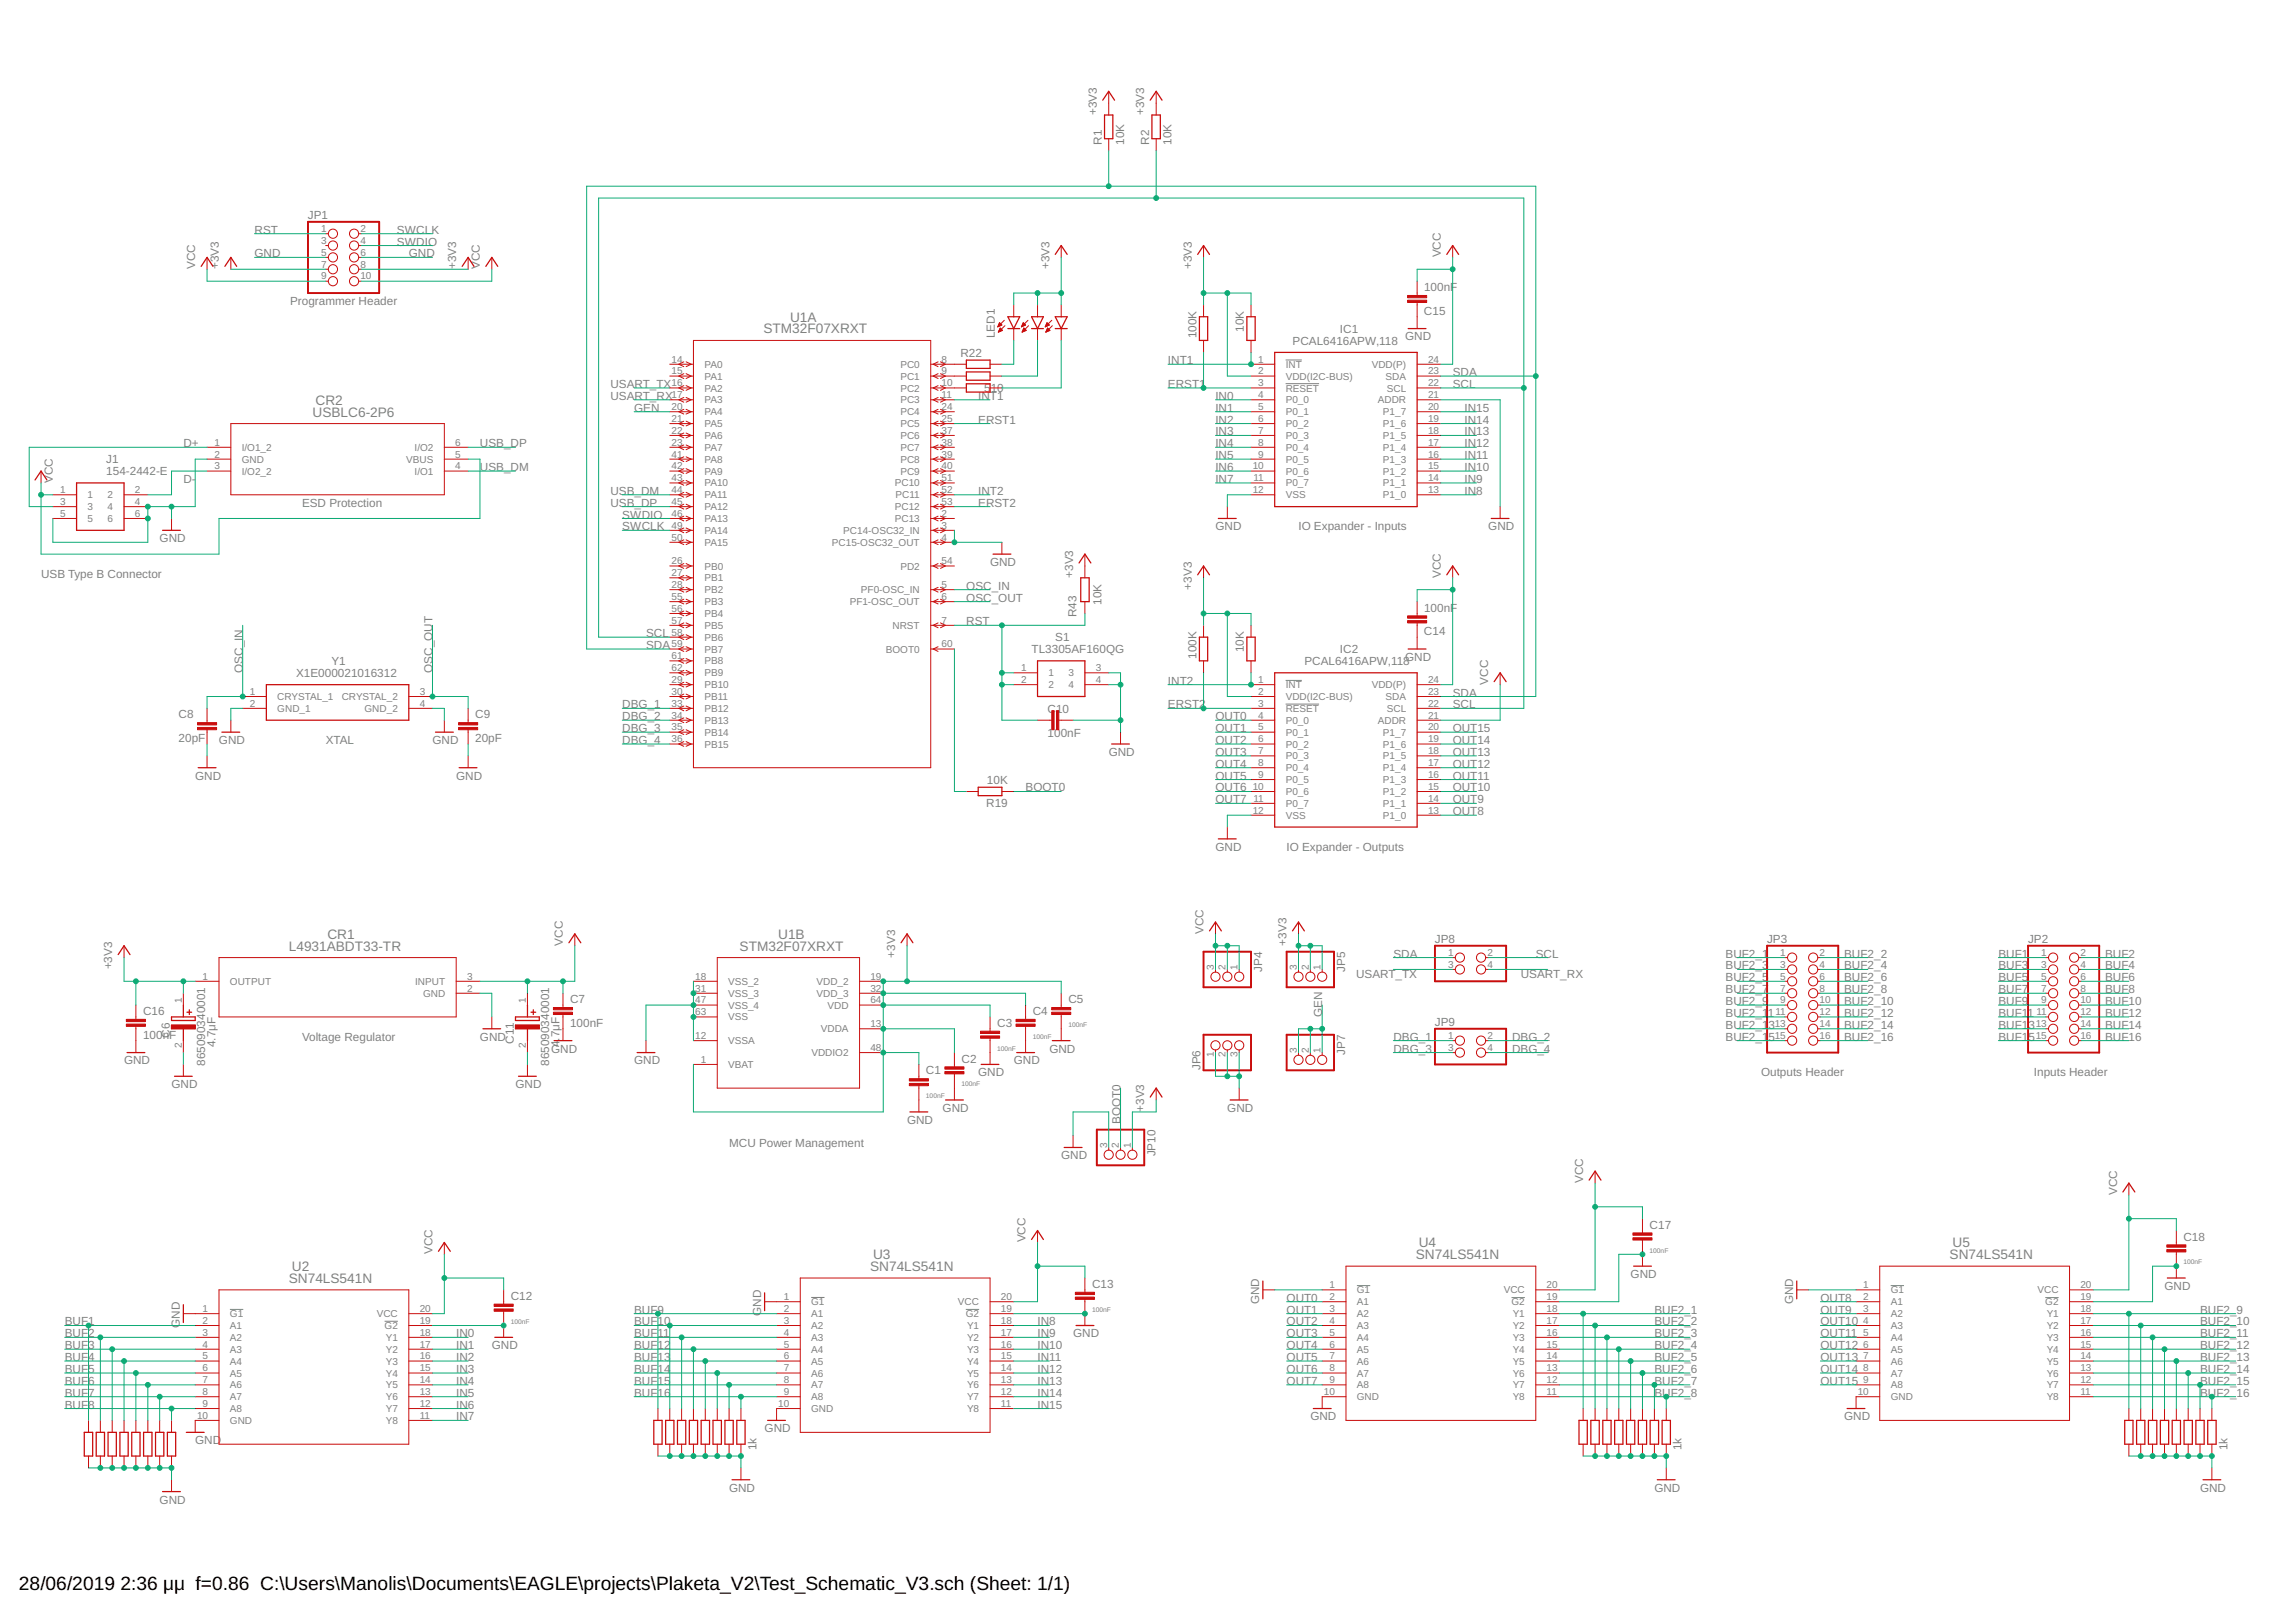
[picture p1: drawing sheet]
<svg xmlns="http://www.w3.org/2000/svg" width="420mm" height="297mm" viewBox="0 0 420 297" stroke-linecap="round" stroke-linejoin="round" font-family="sans-serif">
<defs><g id="words">
<g font-size="3.5">
<text x="3.5" y="292.5">28/06/2019</text>
<text x="22.2" y="292.5">2:36 μμ f=0.86 C:\Users\Manolis\Documents\EAGLE\projects\Plaketa_V2\Test_Schematic_V3.sch (Sheet: 1/1)</text>
</g>
<g font-size="2.5" fill="#808080">
<text x="145.5" y="59.2">U1A</text>
<text x="140.5" y="61.4">STM32F07XRXT</text>
<text x="57.5" y="76.7">USBLC6-2P6</text>
<text x="58.1" y="74.5">CR2</text>
<text x="60.3" y="172.8">CR1</text>
<text x="143.3" y="172.8">U1B</text>
<text x="53.2" y="174.9">L4931ABDT33-TR</text>
<text x="136.2" y="174.9">STM32F07XRXT</text>
<text x="53.7" y="233.9">U2</text>
<text x="160.2" y="233.9">SN74LS541N</text>
<text x="160.7" y="231.7">U3</text>
<text x="260.7" y="231.7">SN74LS541N</text>
<text x="261.2" y="229.5">U4</text>
<text x="359" y="231.7">SN74LS541N</text>
<text x="359.5" y="229.5">U5</text>
<text x="53.2" y="236.1">SN74LS541N</text>
</g>
<g font-size="2.2" fill="#808080">
<text x="201.9" y="21.2" transform="rotate(-90 201.9 21.2)">+3V3</text>
<text x="210.7" y="21.2" transform="rotate(-90 210.7 21.2)">+3V3</text>
<text x="202.8" y="26.6" transform="rotate(-90 202.8 26.6)">R1</text>
<text x="207" y="26.6" transform="rotate(-90 207 26.6)">10K</text>
<text x="211.6" y="26.6" transform="rotate(-90 211.6 26.6)">R2</text>
<text x="215.7" y="26.6" transform="rotate(-90 215.7 26.6)">10K</text>
<text x="56.7" y="40.3">JP1</text>
<text x="46.9" y="47.4">GND</text>
<text x="46.9" y="43">RST</text>
<text x="73.1" y="43">SWCLK</text>
<text x="73.1" y="45.2">SWDIO</text>
<text x="75.3" y="47.4">GND</text>
<text x="265.3" y="47.4" transform="rotate(-90 265.3 47.4)">VCC</text>
<text x="35.9" y="49.6" transform="rotate(-90 35.9 49.6)">VCC</text>
<text x="40.3" y="49.6" transform="rotate(-90 40.3 49.6)">+3V3</text>
<text x="84" y="49.6" transform="rotate(-90 84 49.6)">+3V3</text>
<text x="88.4" y="49.6" transform="rotate(-90 88.4 49.6)">VCC</text>
<text x="193.2" y="49.6" transform="rotate(-90 193.2 49.6)">+3V3</text>
<text x="219.4" y="49.6" transform="rotate(-90 219.4 49.6)">+3V3</text>
<text x="262.2" y="53.6">100nF</text>
<text x="53.4" y="56.1">Programmer Header</text>
<text x="262.2" y="58">C15</text>
<text x="176.8" y="65.7">R22</text>
<text x="183.2" y="62.2" transform="rotate(-90 183.2 62.2)">LED1</text>
<text x="220.3" y="62.3" transform="rotate(-90 220.3 62.3)">100K</text>
<text x="229" y="61.1" transform="rotate(-90 229 61.1)">10K</text>
<text x="238" y="63.4">PCAL6416APW,118</text>
<text x="246.7" y="61.2">IC1</text>
<text x="258.7" y="62.7">GND</text>
<text x="112.4" y="71.4">USART_TX</text>
<text x="215" y="67">INT1</text>
<text x="215" y="71.4">ERST1</text>
<text x="267.5" y="71.4">SCL</text>
<text x="267.5" y="69.2">SDA</text>
<text x="112.4" y="73.6">USART_RX</text>
<text x="116.8" y="75.8">GEN</text>
<text x="180.1" y="73.6">INT1</text>
<text x="180.1" y="78">ERST1</text>
<text x="181.2" y="72.1">510</text>
<text x="223.8" y="73.6">IN0</text>
<text x="223.8" y="75.8">IN1</text>
<text x="223.8" y="78">IN2</text>
<text x="269.7" y="75.8">IN15</text>
<text x="269.7" y="78">IN14</text>
<text x="33.8" y="82.3">D+</text>
<text x="88.4" y="82.3">USB_DP</text>
<text x="223.8" y="80.1">IN3</text>
<text x="223.8" y="82.3">IN4</text>
<text x="269.7" y="80.1">IN13</text>
<text x="269.7" y="82.3">IN12</text>
<text x="9.7" y="88.9" transform="rotate(-90 9.7 88.9)">VCC</text>
<text x="19.6" y="87.5">154-2442-E</text>
<text x="19.6" y="85.3">J1</text>
<text x="33.8" y="88.9">D-</text>
<text x="88.4" y="86.7">USB_DM</text>
<text x="223.8" y="84.5">IN5</text>
<text x="223.8" y="86.7">IN6</text>
<text x="223.8" y="88.9">IN7</text>
<text x="269.7" y="84.5">IN11</text>
<text x="269.7" y="86.7">IN10</text>
<text x="269.7" y="88.9">IN9</text>
<text x="55.6" y="93.2">ESD Protection</text>
<text x="112.4" y="93.2">USB_DP</text>
<text x="112.4" y="91.1">USB_DM</text>
<text x="114.6" y="95.4">SWDIO</text>
<text x="180.1" y="91.1">INT2</text>
<text x="180.1" y="93.2">ERST2</text>
<text x="269.7" y="91.1">IN8</text>
<text x="29.4" y="99.8">GND</text>
<text x="114.6" y="97.6">SWCLK</text>
<text x="223.8" y="97.6">GND</text>
<text x="239.1" y="97.6">IO Expander - Inputs</text>
<text x="274" y="97.6">GND</text>
<text x="7.6" y="106.3">USB Type B Connector</text>
<text x="182.3" y="104.2">GND</text>
<text x="197.6" y="106.3" transform="rotate(-90 197.6 106.3)">+3V3</text>
<text x="265.3" y="106.3" transform="rotate(-90 265.3 106.3)">VCC</text>
<text x="177.9" y="108.5">OSC_IN</text>
<text x="177.9" y="110.7">OSC_OUT</text>
<text x="198.2" y="113.6" transform="rotate(-90 198.2 113.6)">R43</text>
<text x="202.8" y="111.3" transform="rotate(-90 202.8 111.3)">10K</text>
<text x="219.4" y="108.5" transform="rotate(-90 219.4 108.5)">+3V3</text>
<text x="262.2" y="112.6">100nF</text>
<text x="118.9" y="117.3">SCL</text>
<text x="118.9" y="119.4">SDA</text>
<text x="177.9" y="115.1">RST</text>
<text x="194.3" y="118">S1</text>
<text x="262.2" y="116.9">C14</text>
<text x="44.7" y="123.8" transform="rotate(-90 44.7 123.8)">OSC_IN</text>
<text x="54.5" y="124.6">X1E000021016312</text>
<text x="61.1" y="122.4">Y1</text>
<text x="79.6" y="123.8" transform="rotate(-90 79.6 123.8)">OSC_OUT</text>
<text x="189.9" y="120.2">TL3305AF160QG</text>
<text x="220.3" y="121.2" transform="rotate(-90 220.3 121.2)">100K</text>
<text x="229" y="120" transform="rotate(-90 229 120)">10K</text>
<text x="240.2" y="122.4">PCAL6416APW,118</text>
<text x="246.7" y="120.2">IC2</text>
<text x="258.7" y="121.6">GND</text>
<text x="114.6" y="130.4">DBG_1</text>
<text x="192.9" y="131.2">C</text>
<text x="194.4" y="131.2">10</text>
<text x="215" y="126">INT2</text>
<text x="215" y="130.4">ERST2</text>
<text x="267.5" y="130.4">SCL</text>
<text x="267.5" y="128.2">SDA</text>
<text x="274" y="126" transform="rotate(-90 274 126)">VCC</text>
<text x="32.9" y="136.6">20pF</text>
<text x="32.9" y="132.2">C8</text>
<text x="40.3" y="136.9">GND</text>
<text x="60" y="136.9">XTAL</text>
<text x="79.6" y="136.9">GND</text>
<text x="87.5" y="136.6">20pF</text>
<text x="87.5" y="132.2">C9</text>
<text x="114.6" y="136.9">DBG_4</text>
<text x="114.6" y="134.7">DBG_3</text>
<text x="114.6" y="132.6">DBG_2</text>
<text x="192.9" y="135.6">100nF</text>
<text x="223.8" y="132.6">OUT0</text>
<text x="223.8" y="134.7">OUT1</text>
<text x="223.8" y="136.9">OUT2</text>
<text x="267.5" y="134.7">OUT15</text>
<text x="267.5" y="136.9">OUT14</text>
<text x="35.9" y="143.5">GND</text>
<text x="84" y="143.5">GND</text>
<text x="204.1" y="139.1">GND</text>
<text x="223.8" y="139.1">OUT3</text>
<text x="223.8" y="141.3">OUT4</text>
<text x="223.8" y="143.5">OUT5</text>
<text x="267.5" y="139.1">OUT13</text>
<text x="267.5" y="141.3">OUT12</text>
<text x="267.5" y="143.5">OUT11</text>
<text x="181.6" y="148.5">R19</text>
<text x="181.7" y="144.3">10K</text>
<text x="188.8" y="145.7">BOOT0</text>
<text x="223.8" y="145.7">OUT6</text>
<text x="223.8" y="147.8">OUT7</text>
<text x="267.5" y="145.7">OUT10</text>
<text x="267.5" y="147.8">OUT9</text>
<text x="267.5" y="150">OUT8</text>
<text x="223.8" y="156.6">GND</text>
<text x="236.9" y="156.6">IO Expander - Outputs</text>
<text x="221.6" y="171.9" transform="rotate(-90 221.6 171.9)">VCC</text>
<text x="264.2" y="173.5">JP8</text>
<text x="325.3" y="173.5">JP3</text>
<text x="373.4" y="173.5">JP2</text>
<text x="20.7" y="178.4" transform="rotate(-90 20.7 178.4)">+3V3</text>
<text x="103.7" y="174.1" transform="rotate(-90 103.7 174.1)">VCC</text>
<text x="164.8" y="176.2" transform="rotate(-90 164.8 176.2)">+3V3</text>
<text x="232.4" y="178.9" transform="rotate(-90 232.4 178.9)">JP4</text>
<text x="236.9" y="174.1" transform="rotate(-90 236.9 174.1)">+3V3</text>
<text x="247.7" y="178.9" transform="rotate(-90 247.7 178.9)">JP5</text>
<text x="249.7" y="179.9">USART_TX</text>
<text x="256.5" y="176.2">SDA</text>
<text x="280" y="179.9">USART_RX</text>
<text x="282.8" y="176.2">SCL</text>
<text x="317.7" y="176.2">BUF2_1</text>
<text x="317.7" y="178.4">BUF2_3</text>
<text x="339.5" y="176.2">BUF2_2</text>
<text x="339.5" y="178.4">BUF2_4</text>
<text x="367.9" y="176.2">BUF1</text>
<text x="367.9" y="178.4">BUF3</text>
<text x="387.6" y="176.2">BUF2</text>
<text x="387.6" y="178.4">BUF4</text>
<text x="105" y="184.6">C7</text>
<text x="196.7" y="184.6">C5</text>
<text x="317.7" y="180.6">BUF2_5</text>
<text x="317.7" y="182.8">BUF2_7</text>
<text x="317.7" y="185">BUF2_9</text>
<text x="339.5" y="180.6">BUF2_6</text>
<text x="339.5" y="182.8">BUF2_8</text>
<text x="339.5" y="185">BUF2_10</text>
<text x="367.9" y="180.6">BUF5</text>
<text x="367.9" y="182.8">BUF7</text>
<text x="367.9" y="185">BUF9</text>
<text x="387.6" y="180.6">BUF6</text>
<text x="387.6" y="182.8">BUF8</text>
<text x="387.6" y="185">BUF10</text>
<text x="26.3" y="191.2">100nF</text>
<text x="26.3" y="186.8">C16</text>
<text x="31.2" y="191" transform="rotate(-90 31.2 191)">C6</text>
<text x="55.6" y="191.5">Voltage Regulator</text>
<text x="88.4" y="191.5">GND</text>
<text x="103" y="190.9" transform="rotate(-90 103 190.9)">7μF</text>
<text x="105" y="189">100nF</text>
<text x="183.6" y="189">C3</text>
<text x="190.1" y="186.8">C4</text>
<text x="243.4" y="187.2" transform="rotate(-90 243.4 187.2)">GEN</text>
<text x="256.5" y="191.5">DBG_1</text>
<text x="264.2" y="188.8">JP9</text>
<text x="278.4" y="191.5">DBG_2</text>
<text x="317.7" y="187.2">BUF2_1</text>
<text x="317.7" y="189.3">BUF2_1</text>
<text x="317.7" y="191.5">BUF2_1</text>
<text x="325.5" y="187.2">1</text>
<text x="325.6" y="189.3">3</text>
<text x="325.6" y="191.5">5</text>
<text x="339.5" y="187.2">BUF2_12</text>
<text x="339.5" y="189.3">BUF2_14</text>
<text x="339.5" y="191.5">BUF2_16</text>
<text x="367.9" y="187.2">BUF11</text>
<text x="367.9" y="189.3">BUF1</text>
<text x="367.9" y="191.5">BUF1</text>
<text x="373.5" y="189.3">3</text>
<text x="373.5" y="191.5">5</text>
<text x="387.6" y="187.2">BUF12</text>
<text x="387.6" y="189.3">BUF14</text>
<text x="387.6" y="191.5">BUF16</text>
<text x="22.8" y="195.9">GND</text>
<text x="37.8" y="196.2" transform="rotate(-90 37.8 196.2)">865090340001</text>
<text x="39.7" y="192.7" transform="rotate(-90 39.7 192.7)">4.7μF</text>
<text x="94.6" y="192.1" transform="rotate(-90 94.6 192.1)">C11</text>
<text x="101.1" y="196.2" transform="rotate(-90 101.1 196.2)">865090340001</text>
<text x="101.5" y="193.7">GND</text>
<text x="103" y="192.7" transform="rotate(-90 103 192.7)">4.</text>
<text x="116.8" y="195.9">GND</text>
<text x="170.5" y="197.7">C1</text>
<text x="177" y="195.6">C2</text>
<text x="186.7" y="195.9">GND</text>
<text x="193.2" y="193.7">GND</text>
<text x="221.1" y="197" transform="rotate(-90 221.1 197)">JP6</text>
<text x="247.7" y="194.2" transform="rotate(-90 247.7 194.2)">JP7</text>
<text x="256.5" y="193.7">DBG_3</text>
<text x="278.4" y="193.7">DBG_4</text>
<text x="31.6" y="200.3">GND</text>
<text x="94.9" y="200.3">GND</text>
<text x="180.1" y="198.1">GND</text>
<text x="324.3" y="198.1">Outputs Header</text>
<text x="374.5" y="198.1">Inputs Header</text>
<text x="167" y="206.8">GND</text>
<text x="173.5" y="204.6">GND</text>
<text x="206.3" y="206.8" transform="rotate(-90 206.3 206.8)">BOOT0</text>
<text x="210.7" y="204.6" transform="rotate(-90 210.7 204.6)">+3V3</text>
<text x="226" y="204.6">GND</text>
<text x="134.2" y="211.2">MCU Power Management</text>
<text x="195.4" y="213.4">GND</text>
<text x="212.7" y="212.8" transform="rotate(-90 212.7 212.8)">JP10</text>
<text x="291.5" y="217.7" transform="rotate(-90 291.5 217.7)">VCC</text>
<text x="389.8" y="219.9" transform="rotate(-90 389.8 219.9)">VCC</text>
<text x="303.7" y="226.1">C17</text>
<text x="79.6" y="230.8" transform="rotate(-90 79.6 230.8)">VCC</text>
<text x="188.8" y="228.7" transform="rotate(-90 188.8 228.7)">VCC</text>
<text x="402" y="228.3">C18</text>
<text x="94" y="239.2">C12</text>
<text x="201.1" y="237.1">C13</text>
<text x="236.9" y="239.6">OUT0</text>
<text x="300.2" y="235.2">GND</text>
<text x="335.2" y="239.6">OUT8</text>
<text x="398.5" y="237.4">GND</text>
<text x="11.9" y="243.9">BUF1</text>
<text x="33.1" y="244.4" transform="rotate(-90 33.1 244.4)">GND</text>
<text x="116.8" y="241.8">BUF9</text>
<text x="116.8" y="243.9">BUF10</text>
<text x="140.1" y="242.2" transform="rotate(-90 140.1 242.2)">GND</text>
<text x="191" y="243.9">IN8</text>
<text x="231.9" y="240" transform="rotate(-90 231.9 240)">GND</text>
<text x="236.9" y="241.8">OUT1</text>
<text x="236.9" y="243.9">OUT2</text>
<text x="304.6" y="241.8">BUF2_1</text>
<text x="304.6" y="243.9">BUF2_2</text>
<text x="330.1" y="240" transform="rotate(-90 330.1 240)">GND</text>
<text x="335.2" y="243.9">OUT10</text>
<text x="335.2" y="241.8">OUT9</text>
<text x="405.1" y="241.8">BUF2_9</text>
<text x="405.1" y="243.9">BUF2_10</text>
<text x="11.9" y="248.3">BUF3</text>
<text x="11.9" y="246.1">BUF2</text>
<text x="11.9" y="250.5">BUF4</text>
<text x="84" y="246.1">IN0</text>
<text x="84" y="248.3">IN1</text>
<text x="84" y="250.5">IN2</text>
<text x="90.6" y="248.3">GND</text>
<text x="116.8" y="246.1">BUF11</text>
<text x="116.8" y="250.5">BUF13</text>
<text x="116.8" y="248.3">BUF12</text>
<text x="191" y="250.5">IN11</text>
<text x="191" y="248.3">IN10</text>
<text x="191" y="246.1">IN9</text>
<text x="197.6" y="246.1">GND</text>
<text x="236.9" y="246.1">OUT3</text>
<text x="236.9" y="248.3">OUT4</text>
<text x="236.9" y="250.5">OUT5</text>
<text x="304.6" y="246.1">BUF2_3</text>
<text x="304.6" y="250.5">BUF2_5</text>
<text x="304.6" y="248.3">BUF2_4</text>
<text x="335.2" y="250.5">OUT13</text>
<text x="335.2" y="248.3">OUT12</text>
<text x="335.2" y="246.1">OUT11</text>
<text x="405.1" y="246.1">BUF2_11</text>
<text x="405.1" y="250.5">BUF2_13</text>
<text x="405.1" y="248.3">BUF2_12</text>
<text x="11.9" y="252.7">BUF5</text>
<text x="11.9" y="257">BUF7</text>
<text x="11.9" y="254.9">BUF6</text>
<text x="84" y="252.7">IN3</text>
<text x="84" y="254.9">IN4</text>
<text x="84" y="257">IN5</text>
<text x="116.8" y="254.9">BUF15</text>
<text x="116.8" y="252.7">BUF14</text>
<text x="116.8" y="257">BUF16</text>
<text x="191" y="257">IN14</text>
<text x="191" y="254.9">IN13</text>
<text x="191" y="252.7">IN12</text>
<text x="236.9" y="252.7">OUT6</text>
<text x="236.9" y="254.9">OUT7</text>
<text x="304.6" y="254.9">BUF2_7</text>
<text x="304.6" y="252.7">BUF2_6</text>
<text x="304.6" y="257">BUF2_8</text>
<text x="335.2" y="254.9">OUT15</text>
<text x="335.2" y="252.7">OUT14</text>
<text x="405.1" y="254.9">BUF2_15</text>
<text x="405.1" y="252.7">BUF2_14</text>
<text x="405.1" y="257">BUF2_16</text>
<text x="11.9" y="259.2">BUF8</text>
<text x="84" y="259.2">IN6</text>
<text x="84" y="261.4">IN7</text>
<text x="140.8" y="263.6">GND</text>
<text x="191" y="259.2">IN15</text>
<text x="241.3" y="261.4">GND</text>
<text x="339.5" y="261.4">GND</text>
<text x="35.9" y="265.8">GND</text>
<text x="139.3" y="266.9" transform="rotate(-90 139.3 266.9)">1k</text>
<text x="309.6" y="266.9" transform="rotate(-90 309.6 266.9)">1k</text>
<text x="410.1" y="266.9" transform="rotate(-90 410.1 266.9)">1k</text>
<text x="134.2" y="274.5">GND</text>
<text x="304.6" y="274.5">GND</text>
<text x="405.1" y="274.5">GND</text>
<text x="29.4" y="276.7">GND</text>
</g>
<g font-size="1.8" fill="#808080">
<text x="59.1" y="42.7">1</text>
<text x="59.1" y="44.9">3</text>
<text x="59.1" y="47.1">5</text>
<text x="66.4" y="42.7">2</text>
<text x="66.4" y="44.9">4</text>
<text x="66.4" y="47.1">6</text>
<text x="59.1" y="49.3">7</text>
<text x="59.1" y="51.4">9</text>
<text x="66.4" y="49.3">8</text>
<text x="66.4" y="51.4">10</text>
<text x="123.6" y="66.7">14</text>
<text x="123.6" y="68.9">15</text>
<text x="123.6" y="71.1">16</text>
<text x="129.7" y="67.7">PA0</text>
<text x="129.7" y="69.9">PA1</text>
<text x="165.8" y="67.7">PC0</text>
<text x="165.8" y="69.9">PC1</text>
<text x="173.4" y="66.7">8</text>
<text x="173.4" y="68.9">9</text>
<text x="173.4" y="71.1">10</text>
<text x="231.7" y="66.7">1</text>
<text x="231.7" y="68.9">2</text>
<text x="231.7" y="71.1">3</text>
<text x="236.7" y="67.7">INT</text>
<text x="236.7" y="69.9">VDD(I2C-BUS)</text>
<text x="252.6" y="67.7">VDD(P)</text>
<text x="255.1" y="69.9">SDA</text>
<text x="262.9" y="66.7">24</text>
<text x="262.9" y="68.9">23</text>
<text x="262.9" y="71.1">22</text>
<text x="123.6" y="73.3">17</text>
<text x="123.6" y="75.5">20</text>
<text x="123.6" y="77.6">21</text>
<text x="129.7" y="72.1">PA2</text>
<text x="129.7" y="74.2">PA3</text>
<text x="129.7" y="76.4">PA4</text>
<text x="165.8" y="72.1">PC2</text>
<text x="165.8" y="74.2">PC3</text>
<text x="165.8" y="76.4">PC4</text>
<text x="173.4" y="73.3">11</text>
<text x="173.4" y="75.5">24</text>
<text x="173.4" y="77.6">25</text>
<text x="231.7" y="73.3">4</text>
<text x="231.7" y="75.5">5</text>
<text x="231.7" y="77.6">6</text>
<text x="236.7" y="72.1">RESET</text>
<text x="236.7" y="74.2">P0_0</text>
<text x="236.7" y="76.4">P0_1</text>
<text x="253.7" y="74.2">ADDR</text>
<text x="254.6" y="76.4">P1_7</text>
<text x="255.3" y="72.1">SCL</text>
<text x="262.9" y="73.3">21</text>
<text x="262.9" y="75.5">20</text>
<text x="262.9" y="77.6">19</text>
<text x="39.5" y="82">1</text>
<text x="44.5" y="83">I/O1_2</text>
<text x="76.3" y="83">I/O2</text>
<text x="83.8" y="82">6</text>
<text x="123.6" y="79.8">22</text>
<text x="123.6" y="82">23</text>
<text x="129.7" y="78.6">PA5</text>
<text x="129.7" y="80.8">PA6</text>
<text x="129.7" y="83">PA7</text>
<text x="165.8" y="78.6">PC5</text>
<text x="165.8" y="80.8">PC6</text>
<text x="165.8" y="83">PC7</text>
<text x="173.4" y="79.8">37</text>
<text x="173.4" y="82">38</text>
<text x="231.7" y="79.8">7</text>
<text x="231.7" y="82">8</text>
<text x="236.7" y="78.6">P0_2</text>
<text x="236.7" y="80.8">P0_3</text>
<text x="236.7" y="83">P0_4</text>
<text x="254.6" y="78.6">P1_6</text>
<text x="254.6" y="80.8">P1_5</text>
<text x="254.6" y="83">P1_4</text>
<text x="262.9" y="79.8">18</text>
<text x="262.9" y="82">17</text>
<text x="39.5" y="84.2">2</text>
<text x="39.5" y="86.4">3</text>
<text x="44.5" y="85.2">GND</text>
<text x="44.5" y="87.3">I/O2_2</text>
<text x="74.8" y="85.2">VBUS</text>
<text x="76.3" y="87.3">I/O1</text>
<text x="83.8" y="86.4">4</text>
<text x="83.8" y="84.2">5</text>
<text x="123.6" y="84.2">41</text>
<text x="123.6" y="86.4">42</text>
<text x="123.6" y="88.6">43</text>
<text x="129.7" y="85.2">PA8</text>
<text x="129.7" y="87.3">PA9</text>
<text x="129.7" y="89.5">PA10</text>
<text x="164.8" y="89.5">PC10</text>
<text x="165.8" y="85.2">PC8</text>
<text x="165.8" y="87.3">PC9</text>
<text x="173.4" y="84.2">39</text>
<text x="173.4" y="86.4">40</text>
<text x="173.4" y="88.6">51</text>
<text x="230.7" y="86.4">10</text>
<text x="230.8" y="88.6">11</text>
<text x="231.7" y="84.2">9</text>
<text x="236.7" y="85.2">P0_5</text>
<text x="236.7" y="87.3">P0_6</text>
<text x="236.7" y="89.5">P0_7</text>
<text x="254.6" y="85.2">P1_3</text>
<text x="254.6" y="87.3">P1_2</text>
<text x="254.6" y="89.5">P1_1</text>
<text x="262.9" y="84.2">16</text>
<text x="262.9" y="86.4">15</text>
<text x="262.9" y="88.6">14</text>
<text x="11.1" y="90.8">1</text>
<text x="11.1" y="92.9">3</text>
<text x="11.1" y="95.1">5</text>
<text x="16.1" y="91.7">1</text>
<text x="16.1" y="93.9">3</text>
<text x="19.8" y="91.7">2</text>
<text x="19.8" y="93.9">4</text>
<text x="24.9" y="90.8">2</text>
<text x="24.9" y="92.9">4</text>
<text x="24.9" y="95.1">6</text>
<text x="123.6" y="90.8">44</text>
<text x="123.6" y="92.9">45</text>
<text x="123.6" y="95.1">46</text>
<text x="129.7" y="91.7">PA11</text>
<text x="129.7" y="93.9">PA12</text>
<text x="164.8" y="93.9">PC12</text>
<text x="164.9" y="91.7">PC11</text>
<text x="173.4" y="90.8">52</text>
<text x="173.4" y="92.9">53</text>
<text x="173.4" y="95.1">2</text>
<text x="230.7" y="90.8">12</text>
<text x="236.7" y="91.7">VSS</text>
<text x="254.6" y="91.7">P1_0</text>
<text x="262.9" y="90.8">13</text>
<text x="16.1" y="96.1">5</text>
<text x="19.8" y="96.1">6</text>
<text x="123.6" y="97.3">49</text>
<text x="123.6" y="99.5">50</text>
<text x="129.7" y="96.1">PA13</text>
<text x="129.7" y="98.3">PA14</text>
<text x="129.7" y="100.4">PA15</text>
<text x="153.2" y="100.5">PC15-OSC32_OUT</text>
<text x="155.3" y="98.3">PC14-OSC32_IN</text>
<text x="164.8" y="96.1">PC13</text>
<text x="173.4" y="97.3">3</text>
<text x="173.4" y="99.5">4</text>
<text x="123.6" y="103.9">26</text>
<text x="123.6" y="106">27</text>
<text x="129.7" y="104.8">PB0</text>
<text x="129.7" y="107">PB1</text>
<text x="165.8" y="104.8">PD2</text>
<text x="173.4" y="103.9">54</text>
<text x="123.6" y="108.2">28</text>
<text x="123.6" y="110.4">55</text>
<text x="123.6" y="112.6">56</text>
<text x="129.7" y="109.2">PB2</text>
<text x="129.7" y="111.4">PB3</text>
<text x="129.7" y="113.6">PB4</text>
<text x="156.4" y="111.4">PF1-OSC_OUT</text>
<text x="158.5" y="109.2">PF0-OSC_IN</text>
<text x="173.4" y="108.2">5</text>
<text x="173.4" y="110.4">6</text>
<text x="123.6" y="114.8">57</text>
<text x="123.6" y="117">58</text>
<text x="123.6" y="119.1">59</text>
<text x="129.7" y="115.7">PB5</text>
<text x="129.7" y="117.9">PB6</text>
<text x="164.3" y="115.7">NRST</text>
<text x="173.4" y="114.8">7</text>
<text x="173.4" y="119.1">60</text>
<text x="123.6" y="121.3">61</text>
<text x="123.6" y="123.5">62</text>
<text x="123.6" y="125.7">29</text>
<text x="129.7" y="120.1">PB7</text>
<text x="129.7" y="122.3">PB8</text>
<text x="129.7" y="124.5">PB9</text>
<text x="163.1" y="120.1">BOOT0</text>
<text x="188" y="123.5">1</text>
<text x="188" y="125.7">2</text>
<text x="193" y="124.5">1</text>
<text x="196.7" y="124.5">3</text>
<text x="201.8" y="123.5">3</text>
<text x="201.8" y="125.7">4</text>
<text x="231.7" y="125.7">1</text>
<text x="262.9" y="125.7">24</text>
<text x="46" y="127.9">1</text>
<text x="46" y="130.1">2</text>
<text x="51.1" y="128.8">CRYSTAL_1</text>
<text x="51.1" y="131">GND_1</text>
<text x="62.9" y="128.8">CRYSTAL_2</text>
<text x="67.1" y="131">GND_2</text>
<text x="77.3" y="127.9">3</text>
<text x="77.3" y="130.1">4</text>
<text x="123.6" y="127.9">30</text>
<text x="123.6" y="130.1">33</text>
<text x="129.7" y="126.7">PB10</text>
<text x="129.7" y="128.8">PB11</text>
<text x="129.7" y="131">PB12</text>
<text x="193" y="126.7">2</text>
<text x="196.7" y="126.7">4</text>
<text x="231.7" y="127.9">2</text>
<text x="231.7" y="130.1">3</text>
<text x="236.7" y="126.7">INT</text>
<text x="236.7" y="128.8">VDD(I2C-BUS)</text>
<text x="236.7" y="131">RESET</text>
<text x="252.6" y="126.7">VDD(P)</text>
<text x="255.1" y="128.8">SDA</text>
<text x="255.3" y="131">SCL</text>
<text x="262.9" y="127.9">23</text>
<text x="262.9" y="130.1">22</text>
<text x="123.6" y="132.2">34</text>
<text x="123.6" y="134.4">35</text>
<text x="123.6" y="136.6">36</text>
<text x="129.7" y="133.2">PB13</text>
<text x="129.7" y="135.4">PB14</text>
<text x="129.7" y="137.6">PB15</text>
<text x="231.7" y="132.2">4</text>
<text x="231.7" y="134.4">5</text>
<text x="231.7" y="136.6">6</text>
<text x="236.7" y="133.2">P0_0</text>
<text x="236.7" y="135.4">P0_1</text>
<text x="236.7" y="137.6">P0_2</text>
<text x="253.7" y="133.2">ADDR</text>
<text x="254.6" y="135.4">P1_7</text>
<text x="254.6" y="137.6">P1_6</text>
<text x="262.9" y="132.2">21</text>
<text x="262.9" y="134.4">20</text>
<text x="262.9" y="136.6">19</text>
<text x="231.7" y="138.8">7</text>
<text x="231.7" y="141">8</text>
<text x="231.7" y="143.2">9</text>
<text x="236.7" y="139.8">P0_3</text>
<text x="236.7" y="141.9">P0_4</text>
<text x="254.6" y="139.8">P1_5</text>
<text x="254.6" y="141.9">P1_4</text>
<text x="262.9" y="138.8">18</text>
<text x="262.9" y="141">17</text>
<text x="262.9" y="143.2">16</text>
<text x="230.7" y="145.4">10</text>
<text x="230.7" y="149.7">12</text>
<text x="230.8" y="147.5">11</text>
<text x="236.7" y="144.1">P0_5</text>
<text x="236.7" y="146.3">P0_6</text>
<text x="236.7" y="148.5">P0_7</text>
<text x="254.6" y="144.1">P1_3</text>
<text x="254.6" y="146.3">P1_2</text>
<text x="254.6" y="148.5">P1_1</text>
<text x="262.9" y="145.4">15</text>
<text x="262.9" y="147.5">14</text>
<text x="262.9" y="149.7">13</text>
<text x="236.7" y="150.7">VSS</text>
<text x="254.6" y="150.7">P1_0</text>
<text x="223.5" y="178.6" transform="rotate(-90 223.5 178.6)">3</text>
<text x="225.7" y="178.6" transform="rotate(-90 225.7 178.6)">2</text>
<text x="227.8" y="178.6" transform="rotate(-90 227.8 178.6)">1</text>
<text x="238.8" y="178.6" transform="rotate(-90 238.8 178.6)">3</text>
<text x="241" y="178.6" transform="rotate(-90 241 178.6)">2</text>
<text x="243.1" y="178.6" transform="rotate(-90 243.1 178.6)">1</text>
<text x="266.6" y="175.9">1</text>
<text x="266.6" y="178.1">3</text>
<text x="273.8" y="175.9">2</text>
<text x="273.8" y="178.1">4</text>
<text x="327.8" y="175.9">1</text>
<text x="327.8" y="178.1">3</text>
<text x="335" y="175.9">2</text>
<text x="335" y="178.1">4</text>
<text x="375.8" y="175.9">1</text>
<text x="375.8" y="178.1">3</text>
<text x="383.1" y="175.9">2</text>
<text x="383.1" y="178.1">4</text>
<text x="33.5" y="184.7" transform="rotate(-90 33.5 184.7)">1</text>
<text x="37.3" y="180.3">1</text>
<text x="42.3" y="181.3">OUTPUT</text>
<text x="76.4" y="181.3">INPUT</text>
<text x="77.9" y="183.4">GND</text>
<text x="86" y="182.5">2</text>
<text x="86" y="180.3">3</text>
<text x="96.8" y="184.7" transform="rotate(-90 96.8 184.7)">1</text>
<text x="128" y="180.3">18</text>
<text x="128" y="182.5">31</text>
<text x="128" y="184.7">47</text>
<text x="134.1" y="181.3">VSS_2</text>
<text x="134.1" y="183.4">VSS_3</text>
<text x="134.1" y="185.6">VSS_4</text>
<text x="150.3" y="181.3">VDD_2</text>
<text x="150.3" y="183.4">VDD_3</text>
<text x="152.4" y="185.6">VDD</text>
<text x="160.3" y="180.3">19</text>
<text x="160.3" y="182.5">32</text>
<text x="160.3" y="184.7">64</text>
<text x="327.8" y="180.3">5</text>
<text x="327.8" y="182.5">7</text>
<text x="327.8" y="184.7">9</text>
<text x="335" y="180.3">6</text>
<text x="335" y="182.5">8</text>
<text x="335" y="184.7">10</text>
<text x="375.8" y="180.3">5</text>
<text x="375.8" y="182.5">7</text>
<text x="375.8" y="184.7">9</text>
<text x="383.1" y="180.3">6</text>
<text x="383.1" y="182.5">8</text>
<text x="383.1" y="184.7">10</text>
<text x="128" y="186.9">63</text>
<text x="128" y="191.2">12</text>
<text x="134.1" y="187.8">VSS</text>
<text x="151.1" y="190">VDDA</text>
<text x="160.3" y="189">13</text>
<text x="266.6" y="191.2">1</text>
<text x="273.8" y="191.2">2</text>
<text x="326.8" y="189">13</text>
<text x="326.8" y="191.2">15</text>
<text x="326.9" y="186.9">11</text>
<text x="335" y="186.9">12</text>
<text x="335" y="189">14</text>
<text x="335" y="191.2">16</text>
<text x="374.8" y="189">13</text>
<text x="374.8" y="191.2">15</text>
<text x="374.9" y="186.9">11</text>
<text x="383.1" y="186.9">12</text>
<text x="383.1" y="189">14</text>
<text x="383.1" y="191.2">16</text>
<text x="33.5" y="192.8" transform="rotate(-90 33.5 192.8)">2</text>
<text x="96.8" y="192.8" transform="rotate(-90 96.8 192.8)">2</text>
<text x="129" y="195.6">1</text>
<text x="134.1" y="192.2">VSSA</text>
<text x="134.1" y="196.5">VBAT</text>
<text x="149.4" y="194.4">VDDIO2</text>
<text x="160.3" y="193.4">48</text>
<text x="223.5" y="194.5" transform="rotate(-90 223.5 194.5)">1</text>
<text x="225.7" y="194.5" transform="rotate(-90 225.7 194.5)">2</text>
<text x="227.8" y="194.5" transform="rotate(-90 227.8 194.5)">3</text>
<text x="238.8" y="193.9" transform="rotate(-90 238.8 193.9)">3</text>
<text x="241" y="193.9" transform="rotate(-90 241 193.9)">2</text>
<text x="243.1" y="193.9" transform="rotate(-90 243.1 193.9)">1</text>
<text x="266.6" y="193.4">3</text>
<text x="273.8" y="193.4">4</text>
<text x="203.8" y="211.4" transform="rotate(-90 203.8 211.4)">3</text>
<text x="206" y="211.4" transform="rotate(-90 206 211.4)">2</text>
<text x="208.2" y="211.4" transform="rotate(-90 208.2 211.4)">1</text>
<text x="144.3" y="239.3">1</text>
<text x="184.3" y="239.3">20</text>
<text x="244.8" y="237.1">1</text>
<text x="244.8" y="239.3">2</text>
<text x="249.8" y="238">G1</text>
<text x="276.9" y="238">VCC</text>
<text x="284.8" y="239.3">19</text>
<text x="284.8" y="237.1">20</text>
<text x="343.1" y="237.1">1</text>
<text x="343.1" y="239.3">2</text>
<text x="348.1" y="238">G1</text>
<text x="375.1" y="238">VCC</text>
<text x="383.1" y="239.3">19</text>
<text x="383.1" y="237.1">20</text>
<text x="37.3" y="241.5">1</text>
<text x="37.3" y="243.6">2</text>
<text x="37.3" y="245.8">3</text>
<text x="42.3" y="242.4">G1</text>
<text x="42.3" y="244.6">A1</text>
<text x="69.4" y="242.4">VCC</text>
<text x="70.8" y="244.6">G2</text>
<text x="77.3" y="245.8">18</text>
<text x="77.3" y="243.6">19</text>
<text x="77.3" y="241.5">20</text>
<text x="144.3" y="241.5">2</text>
<text x="144.3" y="243.6">3</text>
<text x="144.3" y="245.8">4</text>
<text x="149.3" y="240.2">G1</text>
<text x="149.3" y="242.4">A1</text>
<text x="149.3" y="244.6">A2</text>
<text x="176.4" y="240.2">VCC</text>
<text x="177.8" y="242.4">G2</text>
<text x="178.1" y="244.6">Y1</text>
<text x="184.3" y="245.8">17</text>
<text x="184.3" y="243.6">18</text>
<text x="184.3" y="241.5">19</text>
<text x="244.8" y="241.5">3</text>
<text x="244.8" y="243.6">4</text>
<text x="244.8" y="245.8">5</text>
<text x="249.8" y="240.2">A1</text>
<text x="249.8" y="242.4">A2</text>
<text x="249.8" y="244.6">A3</text>
<text x="278.3" y="240.2">G2</text>
<text x="278.5" y="244.6">Y2</text>
<text x="278.5" y="242.4">Y1</text>
<text x="284.8" y="245.8">16</text>
<text x="284.8" y="243.6">17</text>
<text x="284.8" y="241.5">18</text>
<text x="343.1" y="241.5">3</text>
<text x="343.1" y="243.6">4</text>
<text x="343.1" y="245.8">5</text>
<text x="348.1" y="240.2">A1</text>
<text x="348.1" y="242.4">A2</text>
<text x="348.1" y="244.6">A3</text>
<text x="376.6" y="240.2">G2</text>
<text x="376.8" y="244.6">Y2</text>
<text x="376.8" y="242.4">Y1</text>
<text x="383.1" y="245.8">16</text>
<text x="383.1" y="243.6">17</text>
<text x="383.1" y="241.5">18</text>
<text x="37.3" y="248">4</text>
<text x="37.3" y="250.2">5</text>
<text x="42.3" y="246.8">A2</text>
<text x="42.3" y="249">A3</text>
<text x="42.3" y="251.1">A4</text>
<text x="71.1" y="251.2">Y3</text>
<text x="71.1" y="249">Y2</text>
<text x="71.1" y="246.8">Y1</text>
<text x="77.3" y="250.2">16</text>
<text x="77.3" y="248">17</text>
<text x="144.3" y="248">5</text>
<text x="144.3" y="250.2">6</text>
<text x="149.3" y="246.8">A3</text>
<text x="149.3" y="249">A4</text>
<text x="149.3" y="251.1">A5</text>
<text x="178.1" y="251.2">Y4</text>
<text x="178.1" y="249">Y3</text>
<text x="178.1" y="246.8">Y2</text>
<text x="184.3" y="250.2">15</text>
<text x="184.3" y="248">16</text>
<text x="244.8" y="248">6</text>
<text x="244.8" y="250.2">7</text>
<text x="249.8" y="246.8">A4</text>
<text x="249.8" y="249">A5</text>
<text x="249.8" y="251.1">A6</text>
<text x="278.5" y="251.2">Y5</text>
<text x="278.5" y="249">Y4</text>
<text x="278.5" y="246.8">Y3</text>
<text x="284.8" y="250.2">14</text>
<text x="284.8" y="248">15</text>
<text x="343.1" y="248">6</text>
<text x="343.1" y="250.2">7</text>
<text x="348.1" y="246.8">A4</text>
<text x="348.1" y="249">A5</text>
<text x="348.1" y="251.1">A6</text>
<text x="376.8" y="251.2">Y5</text>
<text x="376.8" y="249">Y4</text>
<text x="376.8" y="246.8">Y3</text>
<text x="383.1" y="250.2">14</text>
<text x="383.1" y="248">15</text>
<text x="37.3" y="252.4">6</text>
<text x="37.3" y="254.6">7</text>
<text x="37.3" y="256.7">8</text>
<text x="42.3" y="253.3">A5</text>
<text x="42.3" y="255.5">A6</text>
<text x="42.3" y="257.7">A7</text>
<text x="71.1" y="257.7">Y6</text>
<text x="71.1" y="255.5">Y5</text>
<text x="71.1" y="253.3">Y4</text>
<text x="77.3" y="256.7">13</text>
<text x="77.3" y="254.6">14</text>
<text x="77.3" y="252.4">15</text>
<text x="144.3" y="252.4">7</text>
<text x="144.3" y="254.6">8</text>
<text x="144.3" y="256.7">9</text>
<text x="149.3" y="253.3">A6</text>
<text x="149.3" y="255.5">A7</text>
<text x="149.3" y="257.7">A8</text>
<text x="178.1" y="257.7">Y7</text>
<text x="178.1" y="255.5">Y6</text>
<text x="178.1" y="253.3">Y5</text>
<text x="184.3" y="256.7">12</text>
<text x="184.3" y="254.6">13</text>
<text x="184.3" y="252.4">14</text>
<text x="243.8" y="256.7">10</text>
<text x="244.8" y="252.4">8</text>
<text x="244.8" y="254.6">9</text>
<text x="249.8" y="253.3">A7</text>
<text x="249.8" y="255.5">A8</text>
<text x="249.8" y="257.7">GND</text>
<text x="278.5" y="257.7">Y8</text>
<text x="278.5" y="255.5">Y7</text>
<text x="278.5" y="253.3">Y6</text>
<text x="284.8" y="256.7">11</text>
<text x="284.8" y="254.6">12</text>
<text x="284.8" y="252.4">13</text>
<text x="342.1" y="256.7">10</text>
<text x="343.1" y="252.4">8</text>
<text x="343.1" y="254.6">9</text>
<text x="348.1" y="253.3">A7</text>
<text x="348.1" y="255.5">A8</text>
<text x="348.1" y="257.7">GND</text>
<text x="376.8" y="257.7">Y8</text>
<text x="376.8" y="255.5">Y7</text>
<text x="376.8" y="253.3">Y6</text>
<text x="383.1" y="256.7">11</text>
<text x="383.1" y="254.6">12</text>
<text x="383.1" y="252.4">13</text>
<text x="36.3" y="261.1">10</text>
<text x="37.3" y="258.9">9</text>
<text x="42.3" y="259.9">A8</text>
<text x="42.3" y="262.1">GND</text>
<text x="71.1" y="262.1">Y8</text>
<text x="71.1" y="259.9">Y7</text>
<text x="77.3" y="261.1">11</text>
<text x="77.3" y="258.9">12</text>
<text x="143.3" y="258.9">10</text>
<text x="149.3" y="259.9">GND</text>
<text x="178.1" y="259.9">Y8</text>
<text x="184.3" y="258.9">11</text>
</g>
<g font-size="1.2" fill="#808080">
<text x="190.1" y="191.2">100nF</text>
<text x="196.7" y="189">100nF</text>
<text x="183.6" y="193.4">100nF</text>
<text x="170.5" y="202.1">100nF</text>
<text x="177" y="199.9">100nF</text>
<text x="303.7" y="230.5">100nF</text>
<text x="402" y="232.7">100nF</text>
<text x="94" y="243.6">100nF</text>
<text x="201.1" y="241.4">100nF</text>
</g>
</g></defs>
<path d="M236.7 66.3h3M236.7 70.6h6.2M236.7 125.2h3M236.7 129.6h6.2M149.4 238.8h2.4M249.8 236.6h2.5M278.3 238.8h2.5M348.1 236.6h2.5M376.6 238.8h2.4M42.3 241h2.5M70.8 243.2h2.5M177.8 241h2.5" fill="none" stroke="#808080" stroke-width=".18"/>
<g fill="none" stroke="#c90d0c" stroke-width=".18">
<path d="M204.1 16.8v4.4M212.9 16.8v4.4M204.1 25.5v2.2M212.9 25.5v2.2M38.1 47.4v2.2M42.5 47.4v2.2M60 43h.5M60 45.2h.5M60 47.4h.5M60 49.6h.5M60 51.8h.5M66 43h.5"/>
<path d="M66 45.2h.5M66 47.4h.5M66 49.6h.5M66 51.8h.5M86.2 47.4v2.2M90.6 47.4v2.2M183.8 60h.3M183.8 59.9h.6M183.9 59.8h.5M183.9 59.7h.4M184 59.6h.2M184 59.5h.1"/>
<path d="M184 59.4l.5 .4-.8 .4zM184.9 58.9l-1.2 1.3M185 59.9l-1.2 1.2M186.6 56.1v2.2M188.2 60h.3M188.2 59.9h.5M188.2 59.8h.6M188.3 59.7h.4M188.3 59.6h.3M188.4 59.5h.1M188.4 59.4l.4 .4-.7 .4zM189.3 58.9l-1.2 1.3"/>
<path d="M189.4 59.9l-1.2 1.2M191 56.1v2.2M192.5 60h.4M192.6 59.9h.5M192.6 59.8h.5M192.7 59.7h.3M192.7 59.6h.3M192.7 59.5h.1M192.8 59.4l.4 .4-.8 .4zM193.7 58.9l-1.3 1.3M193.8 59.9l-1.2 1.2M195.4 45.2v2.2"/>
<path d="M195.4 56.1v2.2M221.6 45.2v2.2M221.6 56.1v2.2M230.3 56.1v2.2M260.9 51.8v2.6M260.9 55.7v4.8M267.5 45.2v2.2M42.5 78h39.3v13.1h-39.3zM123.3 67h4.4M123.3 69.2h4.4M123.3 71.4h4.4M123.3 73.6h4.4"/>
<path d="M123.3 75.8h4.4M123.3 78h4.4M125.9 66.6l-.9 .4 .9 .5M125.9 68.8l-.9 .4 .9 .5M125.9 71l-.9 .4 .9 .4M125.9 73.2l-.9 .4 .9 .4M125.9 75.3l-.9 .5 .9 .4M125.9 77.5l-.9 .5 .9 .4M125.9 79.7l-.9 .4 .9 .5M126.3 66.6l1 .4-1 .5M126.3 68.8l1 .4-1 .5M126.3 71l1 .4-1 .4"/>
<path d="M126.3 73.2l1 .4-1 .4M126.3 75.3l1 .5-1 .4M126.3 77.5l1 .5-1 .4M126.3 79.7l1 .4-1 .5M127.7 62.7h43.7v78.6h-43.7zM171.4 67h6.5M171.4 69.2h6.5M171.4 71.4h6.5M171.4 73.6h4.3M171.4 75.8h4.3M171.4 78h4.3M172.7 66.6l-.9 .4 .9 .5"/>
<path d="M172.7 68.8l-.9 .4 .9 .5M172.7 71l-.9 .4 .9 .4M172.7 73.2l-.9 .4 .9 .4M172.7 75.3l-.9 .5 .9 .4M172.7 77.5l-.9 .5 .9 .4M172.7 79.7l-.9 .4 .9 .5M173.2 66.6l.9 .4-.9 .5M173.2 68.8l.9 .4-.9 .5M173.2 71l.9 .4-.9 .4M173.2 73.2l.9 .4-.9 .4M173.2 75.3l.9 .5-.9 .4M173.2 77.5l.9 .5-.9 .4"/>
<path d="M173.2 79.7l.9 .4-.9 .5M182.3 67h2.2M182.3 69.2h2.2M182.3 71.4h2.2M183.7 60.1h.2M183.9 61h.1M183.9 61h.3M183.9 60.9h.6M184 60.7h.5M184 60.7h.4M184.1 60.6h.2M184.1 60.5h.1"/>
<path d="M184.1 60.4l.5 .4-.8 .3zM186.6 60.5v2.2M188.1 60.1h.2M188.2 61h.2M188.3 61h.3M188.3 60.9h.5M188.3 60.7h.6M188.4 60.7h.4M188.4 60.6h.3M188.5 60.5h.1M188.5 60.4l.5 .4-.8 .3zM191 60.5v2.2"/>
<path d="M192.5 60.1h.2M192.6 61h.1M192.6 61h.4M192.7 60.9h.5M192.7 60.7h.6M192.8 60.7h.4M192.8 60.6h.3M192.8 60.5h.2M192.9 60.4l.4 .4-.7 .3zM195.4 60.5v2.2M221.6 62.7v2.2M230.3 67h4.4"/>
<path d="M230.3 69.2h4.4M230.3 71.4h4.4M230.3 73.6h4.4M230.3 75.8h4.4M230.3 78h4.4M230.3 62.7v2.2M260.9 67h4.4M260.9 69.2h4.4M260.9 71.4h4.4M260.9 73.6h4.4M260.9 75.8h4.4M260.9 78h4.4"/>
<path d="M7.6 86.7v2.2M9.7 91.1h4.4M9.7 93.2h4.4M9.7 95.4h4.4M22.8 91.1h4.4M22.8 93.2h4.4M22.8 95.4h4.4M31.6 95.4v2.2M38.1 82.3h4.4M38.1 84.5h4.4M38.1 86.7h4.4M81.8 82.3h4.4"/>
<path d="M81.8 84.5h4.4M81.8 86.7h4.4M123.3 80.1h4.4M123.3 82.3h4.4M123.3 84.5h4.4M123.3 86.7h4.4M123.3 88.9h4.4M123.3 91.1h4.4M123.3 93.2h4.4M123.3 95.4h4.4M123.3 97.6h4.4M123.3 99.8h4.4"/>
<path d="M125.9 81.9l-.9 .4 .9 .5M125.9 84.1l-.9 .4 .9 .4M125.9 86.3l-.9 .4 .9 .4M125.9 88.4l-.9 .5 .9 .4M125.9 90.6l-.9 .5 .9 .4M125.9 92.8l-.9 .4 .9 .5M125.9 95l-.9 .4 .9 .5M125.9 97.2l-.9 .4 .9 .4M125.9 99.4l-.9 .4 .9 .4M126.3 81.9l1 .4-1 .5M126.3 84.1l1 .4-1 .4M126.3 86.3l1 .4-1 .4"/>
<path d="M126.3 88.4l1 .5-1 .4M126.3 90.6l1 .5-1 .4M126.3 92.8l1 .4-1 .5M126.3 95l1 .4-1 .5M126.3 97.2l1 .4-1 .4M126.3 99.4l1 .4-1 .4M171.4 80.1h4.3M171.4 82.3h4.3M171.4 84.5h4.3M171.4 86.7h4.3M171.4 88.9h4.3M171.4 91.1h4.3"/>
<path d="M171.4 93.2h4.3M171.4 95.4h4.3M171.4 97.6h4.3M171.4 99.8h4.3M172.7 81.9l-.9 .4 .9 .5M172.7 84.1l-.9 .4 .9 .4M172.7 86.3l-.9 .4 .9 .4M172.7 88.4l-.9 .5 .9 .4M172.7 90.6l-.9 .5 .9 .4M172.7 92.8l-.9 .4 .9 .5M172.7 95l-.9 .4 .9 .5M172.7 97.2l-.9 .4 .9 .4"/>
<path d="M172.7 99.4l-.9 .4 .9 .4M173.2 81.9l.9 .4-.9 .5M173.2 84.1l.9 .4-.9 .4M173.2 86.3l.9 .4-.9 .4M173.2 88.4l.9 .5-.9 .4M173.2 90.6l.9 .5-.9 .4M173.2 92.8l.9 .4-.9 .5M173.2 95l.9 .4-.9 .5M173.2 97.2l.9 .4-.9 .4M173.2 99.4l.9 .4-.9 .4M184.5 99.8v2.2M226 93.2v2.2"/>
<path d="M230.3 80.1h4.4M230.3 82.3h4.4M230.3 84.5h4.4M230.3 86.7h4.4M230.3 88.9h4.4M230.3 91.1h4.4M260.9 80.1h4.4M260.9 82.3h4.4M260.9 84.5h4.4M260.9 86.7h4.4M260.9 88.9h4.4M260.9 91.1h4.4"/>
<path d="M276.2 93.2v2.2M123.3 104.2h4.4M123.3 106.3h4.4M123.3 108.5h4.4M123.3 110.7h4.4M123.3 112.9h4.4M123.3 115.1h4.4M123.3 117.3h4.4M123.3 119.4h4.4M125.9 103.7l-.9 .5 .9 .4M125.9 105.9l-.9 .4 .9 .5M125.9 108.1l-.9 .4 .9 .5"/>
<path d="M125.9 110.3l-.9 .4 .9 .4M125.9 112.5l-.9 .4 .9 .4M125.9 114.6l-.9 .5 .9 .4M125.9 116.8l-.9 .5 .9 .4M125.9 119l-.9 .4 .9 .5M126.3 103.7l1 .5-1 .4M126.3 105.9l1 .4-1 .5M126.3 108.1l1 .4-1 .5M126.3 110.3l1 .4-1 .4M126.3 112.5l1 .4-1 .4M126.3 114.6l1 .5-1 .4M126.3 116.8l1 .5-1 .4"/>
<path d="M126.3 119l1 .4-1 .5M171.4 104.2h4.3M171.4 108.5h4.3M171.4 110.7h4.3M171.4 115.1h4.3M171.4 119.4h4.3M172.7 103.7l-.9 .5 .9 .4M172.7 108.1l-.9 .4 .9 .5M172.7 110.3l-.9 .4 .9 .4M172.7 114.6l-.9 .5 .9 .4M172.7 119l-.9 .4 .9 .5M173.2 103.7l.9 .5-.9 .4"/>
<path d="M173.2 108.1l.9 .4-.9 .5M173.2 110.3l.9 .4-.9 .4M173.2 114.6l.9 .5-.9 .4M199.7 102v4.3M199.7 110.7v2.2M221.6 104.2v2.1M221.6 115.1v2.2M230.3 115.1v2.2M260.9 110.7v2.6M260.9 114.6v4.8M267.5 104.2v2.1M38.1 130.4v2.6"/>
<path d="M38.1 134.3v2.6M38.1 139.1v2.2M42.5 132.5v2.2M44.7 128.2h4.3M44.7 130.4h4.3M75.3 128.2h4.3M75.3 130.4h4.3M81.8 132.5v2.2M86.2 130.4v2.6M86.2 134.3v2.6M86.2 139.1v2.2M123.3 121.6h4.4"/>
<path d="M123.3 123.8h4.4M123.3 126h4.4M123.3 128.2h4.4M123.3 130.4h4.4M123.3 132.5h4.4M123.3 134.7h4.4M123.3 136.9h4.4M125.9 121.2l-.9 .4 .9 .5M125.9 123.4l-.9 .4 .9 .4M125.9 125.6l-.9 .4 .9 .4M125.9 127.7l-.9 .5 .9 .4M125.9 129.9l-.9 .5 .9 .4"/>
<path d="M125.9 132.1l-.9 .4 .9 .5M125.9 134.3l-.9 .4 .9 .5M125.9 136.5l-.9 .4 .9 .5M126.3 121.2l1 .4-1 .5M126.3 123.4l1 .4-1 .4M126.3 125.6l1 .4-1 .4M126.3 127.7l1 .5-1 .4M126.3 129.9l1 .5-1 .4M126.3 132.1l1 .4-1 .5M126.3 134.3l1 .4-1 .5M126.3 136.5l1 .4-1 .5M186.6 123.8h4.4"/>
<path d="M186.6 126h4.4M191 132.5h2.7M194.9 132.5h2.7M199.7 123.8h4.4M199.7 126h4.4M206.3 134.7v2.2M221.6 121.6v2.2M230.3 126h4.4M230.3 128.2h4.4M230.3 130.4h4.4M230.3 132.5h4.4M230.3 134.7h4.4"/>
<path d="M230.3 136.9h4.4M230.3 139.1h4.4M230.3 121.6v2.2M260.9 126h4.4M260.9 128.2h4.4M260.9 130.4h4.4M260.9 132.5h4.4M260.9 134.7h4.4M260.9 136.9h4.4M260.9 139.1h4.4M276.2 123.8v2.2M177.9 145.7h2.2"/>
<path d="M184.5 145.7h2.1M226 152.2v2.2M230.3 141.3h4.4M230.3 143.5h4.4M230.3 145.7h4.4M230.3 147.8h4.4M230.3 150h4.4M260.9 141.3h4.4M260.9 143.5h4.4M260.9 145.7h4.4M260.9 147.8h4.4M260.9 150h4.4"/>
<path d="M22.8 174.1v2.1M40.3 176.2h43.7v11h-43.7zM105.8 171.9v2.2M132.1 176.2h26.2v24.1h-26.2zM167 171.9v2.2M223.8 169.7v2.2M223.8 178.4v.5M226 178.4v.5M228.2 178.4v.5M239.1 169.7v2.2M239.1 178.4v.5M241.3 178.4v.5"/>
<path d="M243.4 178.4v.5M267.5 176.2h.4M267.5 178.4h.4M273.5 176.2h.5M273.5 178.4h.5M328.6 176.2h.5M328.6 178.4h.5M334.7 176.2h.5M334.7 178.4h.5M376.7 176.2h.4M376.7 178.4h.4M382.8 176.2h.4"/>
<path d="M382.8 178.4h.4M25 185v2.6M25 188.9v4.8M33.8 182.8v2.2M33.8 191.5v2.2M33.8 195.9v2.2M35.9 180.6h4.4M84 180.6h4.4M84 182.8h4.4M90.6 187.2v2.1M97.1 182.8v2.2M97.1 191.5v2.2"/>
<path d="M97.1 195.9v2.2M103.7 182.8v2.6M103.7 186.7v4.8M118.9 191.5v2.2M127.7 180.6h4.4M127.7 182.8h4.4M127.7 185h4.4M127.7 187.2h4.4M127.7 191.5h4.4M127.7 195.9h4.4M158.3 180.6h4.3M158.3 182.8h4.3"/>
<path d="M158.3 185h4.3M158.3 189.3h4.3M158.3 193.7h4.3M169.2 195.9v2.6M169.2 199.8v4.8M175.7 193.7v2.6M175.7 197.6v4.8M182.3 187.2v2.6M182.3 191.1v4.8M188.8 185v2.6M188.8 188.9v4.8M195.4 182.8v2.6"/>
<path d="M195.4 186.7v4.8M223.8 193.2v.5M226 193.2v.5M228.2 193.2v.5M239.1 193.7v.5M241.3 193.7v.5M243.4 193.7v.5M267.5 191.5h.4M267.5 193.7h.4M273.5 191.5h.5M273.5 193.7h.5M328.6 180.6h.5"/>
<path d="M328.6 182.8h.5M328.6 185h.5M328.6 187.2h.5M328.6 191.5h.5M328.6 189.3h.5M334.7 180.6h.5M334.7 182.8h.5M334.7 185h.5M334.7 187.2h.5M334.7 191.5h.5M334.7 189.3h.5M376.7 180.6h.4"/>
<path d="M376.7 182.8h.4M376.7 185h.4M376.7 187.2h.4M376.7 191.5h.4M376.7 189.3h.4M382.8 180.6h.4M382.8 182.8h.4M382.8 185h.4M382.8 187.2h.4M382.8 191.5h.4M382.8 189.3h.4M197.6 209v2.2"/>
<path d="M204.1 211.2v.5M206.3 211.2v.5M208.5 211.2v.5M212.9 200.3v2.1M228.2 200.3v2.1M293.7 215.5v2.2M392 217.7v2.2M40.3 237.4h35v28.4h-35zM81.8 228.7v2.1M92.7 237.4v2.6M140.8 239.6h6.5M147.3 235.2h35v28.4h-35z"/>
<path d="M182.3 239.6h4.3M191 226.5v2.2M199.7 235.2v2.6M199.7 239.1v4.8M232.5 237.4h2.2M243.4 239.6h4.4M243.4 237.4h4.4M247.8 233h35v28.4h-35zM282.8 239.6h4.3M282.8 237.4h4.3M302.4 224.3v2.6M302.4 228.2v4.8"/>
<path d="M330.8 237.4h2.2M341.7 239.6h4.4M341.7 237.4h4.4M346.1 233h34.9v28.4h-34.9zM381 239.6h4.4M381 237.4h4.4M400.7 226.5v2.6M400.7 230.4v4.8M33.8 241.8h6.5M35.9 243.9h4.4M35.9 246.1h4.4M35.9 248.3h4.4"/>
<path d="M35.9 250.5h4.4M35.9 252.7h4.4M35.9 254.9h4.4M35.9 257h4.4M35.9 259.2h4.4M75.3 241.8h4.3M75.3 243.9h4.3M75.3 246.1h4.3M75.3 248.3h4.3M75.3 250.5h4.3M75.3 252.7h4.3M75.3 254.9h4.3"/>
<path d="M75.3 257h4.3M75.3 259.2h4.3M92.7 241.3v4.8M121.1 259.2v2.2M123.3 259.2v2.2M125.5 259.2v2.2M127.7 259.2v2.2M129.9 259.2v2.2M132.1 259.2v2.2M134.2 259.2v2.2M136.4 259.2v2.2M143 241.8h4.3"/>
<path d="M143 243.9h4.3M143 246.1h4.3M143 248.3h4.3M143 250.5h4.3M143 252.7h4.3M143 254.9h4.3M143 257h4.3M147.3 259.2h-4.3v2.2M182.3 241.8h4.3M182.3 243.9h4.3M182.3 246.1h4.3M182.3 248.3h4.3"/>
<path d="M182.3 250.5h4.3M182.3 252.7h4.3M182.3 254.9h4.3M182.3 257h4.3M182.3 259.2h4.3M243.4 241.8h4.4M243.4 243.9h4.4M243.4 246.1h4.4M243.4 248.3h4.4M243.4 250.5h4.4M243.4 252.7h4.4M243.4 254.9h4.4"/>
<path d="M247.8 257h-4.4v2.2M282.8 241.8h4.3M282.8 243.9h4.3M282.8 246.1h4.3M282.8 248.3h4.3M282.8 250.5h4.3M282.8 252.7h4.3M282.8 254.9h4.3M282.8 257h4.3M291.5 259.2v2.2M293.7 259.2v2.2M295.9 259.2v2.2"/>
<path d="M298 259.2v2.2M300.2 259.2v2.2M302.4 259.2v2.2M304.6 259.2v2.2M306.8 259.2v2.2M341.7 241.8h4.4M341.7 243.9h4.4M341.7 246.1h4.4M341.7 248.3h4.4M341.7 250.5h4.4M341.7 252.7h4.4M341.7 254.9h4.4"/>
<path d="M346.1 257h-4.4v2.2M381 241.8h4.4M381 243.9h4.4M381 246.1h4.4M381 248.3h4.4M381 250.5h4.4M381 252.7h4.4M381 254.9h4.4M381 257h4.4M392 259.2v2.2M394.1 259.2v2.2M396.3 259.2v2.2"/>
<path d="M398.5 259.2v2.2M400.7 259.2v2.2M402.9 259.2v2.2M405.1 259.2v2.2M407.2 259.2v2.2M16.3 261.4v2.2M16.3 268v2.2M18.5 261.4v2.2M18.5 268v2.2M20.7 261.4v2.2M20.7 268v2.2M22.8 261.4v2.2"/>
<path d="M22.8 268v2.2M25 261.4v2.2M25 268v2.2M27.2 261.4v2.2M27.2 268v2.2M29.4 261.4v2.2M29.4 268v2.2M31.6 261.4v2.2M31.6 268v2.2M31.6 272.3v2.2M40.3 261.4h-4.4v2.2M75.3 261.4h4.3"/>
<path d="M121.1 265.8v2.2M123.3 265.8v2.2M125.5 265.8v2.2M127.7 265.8v2.2M129.9 265.8v2.2M132.1 265.8v2.2M134.2 265.8v2.2M136.4 265.8v2.2M136.4 270.2v2.1M291.5 265.8v2.2M293.7 265.8v2.2M295.9 265.8v2.2"/>
<path d="M298 265.8v2.2M300.2 265.8v2.2M302.4 265.8v2.2M304.6 265.8v2.2M306.8 265.8v2.2M306.8 270.2v2.1M392 265.8v2.2M394.1 265.8v2.2M396.3 265.8v2.2M398.5 265.8v2.2M400.7 265.8v2.2M402.9 265.8v2.2"/>
<path d="M405.1 265.8v2.2M407.2 265.8v2.2M407.2 270.2v2.1"/>
<circle cx="61.3" cy="43" r=".85"/>
<circle cx="61.3" cy="49.6" r=".85"/>
<circle cx="61.3" cy="45.2" r=".85"/>
<circle cx="61.3" cy="47.4" r=".85"/>
<circle cx="61.3" cy="51.8" r=".85"/>
<circle cx="65.2" cy="43" r=".85"/>
<circle cx="65.2" cy="47.4" r=".85"/>
<circle cx="65.2" cy="49.6" r=".85"/>
<circle cx="65.2" cy="51.8" r=".85"/>
<circle cx="65.2" cy="45.2" r=".85"/>
<circle cx="223.8" cy="179.7" r=".85"/>
<circle cx="226" cy="179.7" r=".85"/>
<circle cx="228.2" cy="179.7" r=".85"/>
<circle cx="239.1" cy="179.7" r=".85"/>
<circle cx="241.3" cy="179.7" r=".85"/>
<circle cx="243.4" cy="179.7" r=".85"/>
<circle cx="268.8" cy="176.2" r=".85"/>
<circle cx="268.8" cy="178.4" r=".85"/>
<circle cx="272.7" cy="176.2" r=".85"/>
<circle cx="272.7" cy="178.4" r=".85"/>
<circle cx="330" cy="176.2" r=".85"/>
<circle cx="330" cy="178.4" r=".85"/>
<circle cx="333.8" cy="176.2" r=".85"/>
<circle cx="333.8" cy="178.4" r=".85"/>
<circle cx="378" cy="178.4" r=".85"/>
<circle cx="378" cy="176.2" r=".85"/>
<circle cx="381.9" cy="178.4" r=".85"/>
<circle cx="381.9" cy="176.2" r=".85"/>
<circle cx="223.8" cy="192.4" r=".85"/>
<circle cx="226" cy="192.4" r=".85"/>
<circle cx="228.2" cy="192.4" r=".85"/>
<circle cx="239.1" cy="195.1" r=".85"/>
<circle cx="241.3" cy="195.1" r=".85"/>
<circle cx="243.4" cy="195.1" r=".85"/>
<circle cx="268.8" cy="191.5" r=".85"/>
<circle cx="268.8" cy="193.7" r=".85"/>
<circle cx="272.7" cy="191.5" r=".85"/>
<circle cx="272.7" cy="193.7" r=".85"/>
<circle cx="330" cy="185" r=".85"/>
<circle cx="330" cy="189.3" r=".85"/>
<circle cx="330" cy="180.6" r=".85"/>
<circle cx="330" cy="191.5" r=".85"/>
<circle cx="330" cy="187.2" r=".85"/>
<circle cx="330" cy="182.8" r=".85"/>
<circle cx="333.8" cy="180.6" r=".85"/>
<circle cx="333.8" cy="185" r=".85"/>
<circle cx="333.8" cy="189.3" r=".85"/>
<circle cx="333.8" cy="182.8" r=".85"/>
<circle cx="333.8" cy="191.5" r=".85"/>
<circle cx="333.8" cy="187.2" r=".85"/>
<circle cx="378" cy="182.8" r=".85"/>
<circle cx="378" cy="189.3" r=".85"/>
<circle cx="378" cy="180.6" r=".85"/>
<circle cx="378" cy="187.2" r=".85"/>
<circle cx="378" cy="191.5" r=".85"/>
<circle cx="378" cy="185" r=".85"/>
<circle cx="381.9" cy="187.2" r=".85"/>
<circle cx="381.9" cy="180.6" r=".85"/>
<circle cx="381.9" cy="191.5" r=".85"/>
<circle cx="381.9" cy="182.8" r=".85"/>
<circle cx="381.9" cy="185" r=".85"/>
<circle cx="381.9" cy="189.3" r=".85"/>
<circle cx="204.1" cy="212.5" r=".85"/>
<circle cx="206.3" cy="212.5" r=".85"/>
<circle cx="208.5" cy="212.5" r=".85"/>
</g>
<g fill="none" stroke="#c90d0c" stroke-width=".23">
<path d="M203 18.4l1.1-1.6 1.1 1.6M211.8 18.4l1.1-1.6 1.1 1.6M203.4 21.2h1.5v4.3h-1.5zM212.1 21.2h1.5v4.3h-1.5zM37 49l1.1-1.6 1.1 1.6M41.4 49l1.1-1.6 1.1 1.6M85.1 49l1.1-1.6 1.1 1.6M89.5 49l1.1-1.6 1.1 1.6M185.6 58.3h2.1l-1.1 2.2zM189.9 58.3h2.2l-1.1 2.2zM194.3 58.3h2.2l-1.1 2.2zM194.3 46.8l1.1-1.6 1.1 1.6"/>
<path d="M220.5 46.8l1.1-1.6 1.1 1.6M220.8 58.3h1.6v4.4h-1.6zM229.6 58.3h1.5v4.4h-1.5zM266.4 46.8l1.1-1.6 1.1 1.6M177.9 66.3h4.4v1.5h-4.4zM177.9 68.5h4.4v1.5h-4.4zM177.9 70.6h4.4v1.6h-4.4zM185.6 60.5h2.1M189.9 60.5h2.2M194.3 60.5h2.2M234.7 64.9h26.2v28.3h-26.2zM259.3 60.5h3.3"/>
<path d="M6.5 88.3l1.1-1.6 1 1.6M14.1 88.9h8.7v8.7h-8.7zM29.9 97.6h3.3M224.3 95.4h3.3M274.6 95.4h3.2M182.8 102h3.3M198.7 103.6l1-1.6 1.2 1.6M199 106.3h1.5v4.4h-1.5zM220.5 105.8l1.1-1.6 1.1 1.6M220.8 117.3h1.6v4.3h-1.6zM229.6 117.3h1.5v4.3h-1.5zM259.3 119.4h3.3"/>
<path d="M266.4 105.8l1.1-1.6 1.1 1.6M40.9 134.7h3.2M49 126h26.3v6.5h-26.3zM80.2 134.7h3.3M191 121.6h8.7v6.6h-8.7zM204.7 136.9h3.2M234.7 123.8h26.2v28.4h-26.2zM275.1 125.5l1.1-1.7 1.1 1.7M36.5 141.3h3.3M84.5 141.3h3.3M180.1 144.9h4.4v1.5h-4.4zM224.3 154.4h3.3"/>
<path d="M21.8 175.7l1-1.6 1.1 1.6M104.8 173.5l1-1.6 1.1 1.6M165.9 173.5l1.1-1.6 1.1 1.6M222.7 171.3l1.1-1.6 1.1 1.6M238 171.3l1.1-1.6 1.1 1.6M23.4 193.7h3.3M31.6 188.7h4.3v.6h-4.3zM31.6 187.2h4.3v.6h-4.3zM31.6 189.3h4.3M31.6 189.1h4.3M31.6 188.9h4.3M31.6 188.7h4.3"/>
<path d="M32.1 198.1h3.3M33.8 185v2.2M33.8 189.3v2.2M34.4 186.3h.9M34.9 185.8v.9M88.9 189.3h3.3M94.9 188.7h4.4v.6h-4.4zM94.9 187.2h4.4v.6h-4.4zM94.9 189.3h4.4M94.9 189.1h4.4M94.9 188.9h4.4M94.9 188.7h4.4"/>
<path d="M95.5 198.1h3.2M97.1 185v2.2M97.1 189.3v2.2M97.8 186.3h.8M98.2 185.8v.9M102 191.5h3.3M117.3 193.7h3.3M180.7 195.9h3.2M187.2 193.7h3.3M193.8 191.5h3.2M167.5 204.6h3.3M174.1 202.4h3.3"/>
<path d="M195.9 211.2h3.3M211.8 201.9l1.1-1.6 1.1 1.6M226.5 202.4h3.3M292.6 217.2l1.1-1.7 1.1 1.7M390.9 219.4l1.1-1.7 1.1 1.7M80.7 230.3l1.1-1.6 1.1 1.6M140.8 237.9v3.3M189.9 228.1l1.1-1.6 1.1 1.6M232.5 235.8v3.2M300.8 233h3.3M330.8 235.8v3.2M399.1 235.2h3.2"/>
<path d="M33.8 240.1v3.3M91.1 246.1h3.3M198.1 243.9h3.3M241.8 259.2h3.3M340.1 259.2h3.3M15.5 263.6h1.6v4.4h-1.6zM17.7 263.6h1.5v4.4h-1.5zM19.9 263.6h1.5v4.4h-1.5zM22.1 263.6h1.5v4.4h-1.5zM24.3 263.6h1.5v4.4h-1.5zM26.4 263.6h1.6v4.4h-1.6zM28.6 263.6h1.6v4.4h-1.6z"/>
<path d="M29.9 274.5h3.3M30.8 263.6h1.5v4.4h-1.5zM34.3 263.6h3.3M120.4 261.4h1.5v4.4h-1.5zM122.6 261.4h1.5v4.4h-1.5zM124.7 261.4h1.6v4.4h-1.6zM126.9 261.4h1.5v4.4h-1.5zM129.1 261.4h1.5v4.4h-1.5zM131.3 261.4h1.5v4.4h-1.5zM133.5 261.4h1.5v4.4h-1.5zM134.8 272.3h3.2M135.7 261.4h1.5v4.4h-1.5z"/>
<path d="M141.3 261.4h3.3M290.7 261.4h1.5v4.4h-1.5zM292.9 261.4h1.5v4.4h-1.5zM295.1 261.4h1.5v4.4h-1.5zM297.3 261.4h1.5v4.4h-1.5zM299.5 261.4h1.5v4.4h-1.5zM301.6 261.4h1.6v4.4h-1.6zM303.8 261.4h1.6v4.4h-1.6zM305.1 272.3h3.3M306 261.4h1.6v4.4h-1.6zM391.2 261.4h1.5v4.4h-1.5zM393.4 261.4h1.5v4.4h-1.5z"/>
<path d="M395.6 261.4h1.5v4.4h-1.5zM397.8 261.4h1.5v4.4h-1.5zM399.9 261.4h1.6v4.4h-1.6zM402.1 261.4h1.5v4.4h-1.5zM404.3 261.4h1.5v4.4h-1.5zM405.6 272.3h3.3M406.5 261.4h1.5v4.4h-1.5z"/>
</g>
<g fill="#c90d0c" stroke="#c90d0c" stroke-width=".18">
<path d="M167.4 199.4h3.5v.4h-3.5z"/>
<path d="M167.4 198.5h3.5v.4h-3.5z"/>
<path d="M174 197.2h3.5v.4h-3.5z"/>
<path d="M174 196.3h3.5v.5h-3.5z"/>
<path d="M180.5 190.6h3.5v.5h-3.5z"/>
<path d="M180.5 189.8h3.5v.4h-3.5z"/>
<path d="M187.1 188.5h3.5v.4h-3.5z"/>
<path d="M187.1 187.6h3.5v.4h-3.5z"/>
<path d="M193.6 186.3h3.5v.4h-3.5z"/>
<path d="M193.6 185.4h3.5v.4h-3.5z"/>
<path d="M101.9 186.3h3.5v.4h-3.5z"/>
<path d="M101.9 185.4h3.5v.4h-3.5z"/>
<path d="M194.5 130.8h.4v3.5h-.4z"/>
<path d="M193.7 130.8h.4v3.5h-.4z"/>
<path d="M259.2 113.3h3.5v.5h-3.5z"/>
<path d="M259.2 114.2h3.5v.4h-3.5z"/>
<path d="M259.2 54.4h3.5v.4h-3.5z"/>
<path d="M259.2 55.2h3.5v.5h-3.5z"/>
<path d="M23.3 188.5h3.5v.4h-3.5z"/>
<path d="M23.3 187.6h3.5v.4h-3.5z"/>
<path d="M36.4 133.9h3.5v.4h-3.5z"/>
<path d="M36.4 133h3.5v.4h-3.5z"/>
<path d="M84.4 133.9h3.5v.4h-3.5z"/>
<path d="M84.4 133h3.5v.4h-3.5z"/>
<path d="M91 240.9h3.5v.4h-3.5z"/>
<path d="M91 240h3.5v.4h-3.5z"/>
<path d="M198 238.7h3.5v.4h-3.5z"/>
<path d="M198 237.8h3.5v.5h-3.5z"/>
<path d="M300.7 227.8h3.5v.4h-3.5z"/>
<path d="M300.7 226.9h3.5v.4h-3.5z"/>
<path d="M398.9 230h3.6v.4h-3.6z"/>
<path d="M398.9 229.1h3.6v.4h-3.6z"/>
</g>
<path d="M56.7 40.8h13.1v13.1h-13.1zM221.6 175.2h8.7v6.5h-8.7zM236.9 175.2h8.7v6.5h-8.7zM264.2 174.1h13.1v6.5h-13.1zM325.4 174.1h13.1v19.6h-13.1zM373.4 174.1h13.1v19.6h-13.1zM221.6 190.4h8.7v6.6h-8.7zM236.9 190.4h8.7v6.6h-8.7zM264.2 189.3h13.1v6.6h-13.1zM202 207.9h8.7v6.6h-8.7z" fill="none" stroke="#c90d0c" stroke-width=".36"/>
<g fill="none" stroke="#0dab76" stroke-width=".18">
<path d="M204.1 27.7v6.6M212.9 27.7v8.7M38.1 49.6v2.2h21.9M42.5 49.6h17.5M46.9 47.4h13.1M46.9 43h13.1M66.5 47.4h13.1M66.5 49.6h19.7M66.5 43h13.1M66.5 45.2h13.1M90.6 49.6v2.2h-24.1M191 53.9v2.2"/>
<path d="M195.4 47.4v8.7M195.4 53.9h-8.8v2.2M221.6 47.4v8.7M221.6 53.9h8.7v2.2M226 53.9v15.3h4.3M267.5 49.6h-6.6v2.2M267.5 47.4v19.6h-2.2M116.8 71.4h6.5M116.8 73.6h6.5M116.8 75.8h6.5M175.7 73.6h6.6M175.7 78h6.6"/>
<path d="M186.6 62.7v4.3h-2.1M191 62.7v6.5h-6.5M195.4 62.7v8.7h-10.9M215.1 71.4h15.2M221.6 64.9v6.5M223.8 73.6h6.5M223.8 75.8h6.5M223.8 78h6.5M230.3 64.9v2.1h-15.2M265.3 71.4h15.3M265.3 69.2h17.5M265.3 73.6h10.9v19.6"/>
<path d="M265.3 75.8h6.5M265.3 78h6.5M7.6 91.1h2.1M31.6 93.2v2.2M38.1 82.3h-32.7v10.9h4.3M38.1 84.5h-2.2v8.7h-8.7v6.6h-17.5v-4.4M38.1 86.7h-6.5v4.4h-4.4M86.2 84.5h2.2v10.9h-48.1v6.6h-32.7v-13.1M86.2 86.7h8.7M86.2 82.3h8.7M114.6 93.2h8.7M114.6 91.1h8.7"/>
<path d="M114.6 95.4h8.7M114.6 97.6h8.7M175.7 93.2h6.6M175.7 97.6v2.2h8.8M175.7 91.1h6.6M223.8 84.5h6.5M223.8 86.7h6.5M223.8 82.3h6.5M223.8 80.1h6.5M223.8 88.9h6.5M230.3 91.1h-4.3v2.1M265.3 84.5h6.5"/>
<path d="M265.3 91.1h6.5M265.3 86.7h6.5M265.3 82.3h6.5M265.3 80.1h6.5M265.3 88.9h6.5M44.7 115.1v13.1h-6.6v2.2M79.6 115.1v13.1h6.6v2.2M123.3 117.3h-13.1v-80.9h170.4v94h-15.3M123.3 119.4h-15.3v-85.1h174.8v93.9h-17.5M175.7 119.4v26.3h2.2M175.7 108.5h6.6M175.7 110.7h6.6"/>
<path d="M184.5 115.1v17.4h6.5M199.7 112.9v2.2h-24M221.6 106.3v8.8M221.6 112.9h8.7v2.2M226 112.9v15.3h4.3M267.5 106.3v19.7h-2.2M267.5 108.5h-6.6v2.2M38.1 136.9v2.2M44.7 130.4h-2.2v2.1M79.6 130.4h2.2v2.1M86.2 136.9v2.2M114.6 130.4h8.7"/>
<path d="M114.6 132.5h8.7M114.6 134.7h8.7M114.6 136.9h8.7M184.5 123.8h2.1M184.5 126h2.1M197.6 132.5h8.7M204.1 123.8h2.2v10.9M204.1 126h2.2M215.1 130.4h15.2M221.6 123.8v6.6M223.8 132.5h6.5M223.8 134.7h6.5"/>
<path d="M223.8 136.9h6.5M223.8 139.1h6.5M230.3 123.8v2.2h-15.2M265.3 134.7h6.5M265.3 136.9h6.5M265.3 139.1h6.5M276.2 126v6.5h-10.9M186.6 145.7h8.8M223.8 141.3h6.5M223.8 143.5h6.5M223.8 145.7h6.5M223.8 147.8h6.5"/>
<path d="M230.3 150h-4.3v2.2M265.3 150h6.5M265.3 141.3h6.5M265.3 143.5h6.5M265.3 145.7h6.5M265.3 147.8h6.5M22.8 176.2v4.4h13.1M105.8 174.1v6.5h-17.4M167 174.1v6.5M223.8 174.1h4.4v4.3M223.8 171.9v6.5M226 174.1v4.3"/>
<path d="M239.1 171.9v6.5M239.1 174.1h4.3v4.3M241.3 174.1v4.3M256.5 176.2h11M256.5 178.4h11M274 176.2h10.9M274 178.4h10.9M319.9 176.2h8.7M319.9 178.4h8.7M335.2 176.2h8.7M335.2 178.4h8.7M367.9 176.2h8.8"/>
<path d="M367.9 178.4h8.8M383.2 176.2h8.8M383.2 178.4h8.8M25 180.6v4.4M33.8 180.6v2.2M33.8 193.7v2.2M88.4 182.8h2.2v4.4M97.1 180.6v2.2M97.1 193.7v2.2M103.7 180.6v2.2M127.7 180.6v10.9M127.7 185h-8.8v6.5"/>
<path d="M162.6 182.8h26.2v2.2M162.6 185h19.7v2.2M162.6 189.3h13.1v4.4M162.6 193.7h6.6v2.2M195.4 182.8v-2.2h-32.8v24h-34.9v-8.7M223.8 193.7v4.4h4.4M226 193.7v4.4M228.2 193.7v6.6M241.3 189.3v4.4M243.4 189.3h-4.3v4.4M243.4 185v8.7M256.5 193.7h11"/>
<path d="M256.5 191.5h11M274 193.7h10.9M274 191.5h10.9M319.9 182.8h8.7M319.9 185h8.7M319.9 180.6h8.7M319.9 189.3h8.7M319.9 191.5h8.7M319.9 187.2h8.7M335.2 182.8h8.7M335.2 185h8.7M335.2 180.6h8.7"/>
<path d="M335.2 189.3h8.7M335.2 191.5h8.7M335.2 187.2h8.7M367.9 182.8h8.8M367.9 185h8.8M367.9 180.6h8.8M367.9 189.3h8.8M367.9 191.5h8.8M367.9 187.2h8.8M383.2 182.8h8.8M383.2 185h8.8M383.2 180.6h8.8"/>
<path d="M383.2 189.3h8.8M383.2 191.5h8.8M383.2 187.2h8.8M197.6 209v-4.4h6.5v6.6M206.3 200.3v10.9M212.9 202.4v2.2h-4.4v6.6M293.7 217.7v19.7h-6.6M392 219.9v17.5h-6.6M81.8 230.8v11h-2.2M81.8 235.2h10.9v2.2M191 228.7v10.9h-4.4M191 233h8.7v2.2"/>
<path d="M234.7 237.4h8.7M236.9 239.6h6.5M293.7 222.1h8.7v2.2M302.4 230.8h-4.4v8.8h-10.9M333 237.4h8.7M335.2 239.6h6.5M392 224.3h8.7v2.2M400.7 233h-4.4v6.6h-10.9M11.9 243.9h24M11.9 246.1h24M11.9 248.3h24M11.9 250.5h24"/>
<path d="M11.9 252.7h24M11.9 254.9h24M11.9 257h24M11.9 259.2h24M16.3 243.9v17.5M18.5 246.1v15.3M20.7 248.3v13.1M22.8 250.5v10.9M25 252.7v8.7M27.2 254.9v6.5M29.4 257v4.4M31.6 259.2v2.2"/>
<path d="M79.6 243.9h13.1M79.6 246.1h6.6M79.6 248.3h6.6M79.6 250.5h6.6M79.6 252.7h6.6M79.6 254.9h6.6M79.6 257h6.6M79.6 259.2h6.6M116.8 241.8h26.2M116.8 243.9h26.2M116.8 246.1h26.2M116.8 248.3h26.2"/>
<path d="M116.8 250.5h26.2M116.8 252.7h26.2M116.8 254.9h26.2M116.8 257h26.2M121.1 241.8v17.4M123.3 243.9v15.3M125.5 246.1v13.1M127.7 248.3v10.9M129.9 250.5v8.7M132.1 252.7v6.5M134.2 254.9v4.3M136.4 257v2.2"/>
<path d="M186.6 241.8h13.1M186.6 243.9h6.6M186.6 246.1h6.6M186.6 248.3h6.6M186.6 250.5h6.6M186.6 252.7h6.6M186.6 254.9h6.6M186.6 257h6.6M186.6 259.2h6.6M236.9 241.8h6.5M236.9 243.9h6.5M236.9 246.1h6.5"/>
<path d="M236.9 248.3h6.5M236.9 250.5h6.5M236.9 252.7h6.5M236.9 254.9h6.5M287.1 241.8h24M287.1 243.9h24M287.1 246.1h24M287.1 248.3h24M287.1 250.5h24M287.1 252.7h24M287.1 254.9h24M287.1 257h24"/>
<path d="M291.5 241.8v17.4M293.7 243.9v15.3M295.9 246.1v13.1M298 248.3v10.9M300.2 250.5v8.7M302.4 252.7v6.5M304.6 254.9v4.3M306.8 257v2.2M335.2 241.8h6.5M335.2 243.9h6.5M335.2 246.1h6.5M335.2 248.3h6.5"/>
<path d="M335.2 250.5h6.5M335.2 252.7h6.5M335.2 254.9h6.5M385.4 241.8h26.2M385.4 243.9h26.2M385.4 246.1h26.2M385.4 248.3h26.2M385.4 250.5h26.2M385.4 252.7h26.2M385.4 254.9h26.2M385.4 257h26.2M392 241.8v17.4"/>
<path d="M394.1 243.9v15.3M396.3 246.1v13.1M398.5 248.3v10.9M400.7 250.5v8.7M402.9 252.7v6.5M405.1 254.9v4.3M407.2 257v2.2M16.3 270.2h15.3v2.1M79.6 261.4h6.6M121.1 268h15.3v2.2M291.5 268h15.3v2.2M392 268h15.2v2.2"/>
</g>
<g fill="#0dab76" stroke="#0dab76" stroke-width=".18">
<circle cx="280.6" cy="71.4" r=".44"/>
<circle cx="212.9" cy="36.4" r=".44"/>
<circle cx="282.8" cy="69.2" r=".44"/>
<circle cx="204.1" cy="34.3" r=".44"/>
<circle cx="27.2" cy="93.2" r=".44"/>
<circle cx="27.2" cy="95.4" r=".44"/>
<circle cx="31.6" cy="93.2" r=".44"/>
<circle cx="127.7" cy="187.2" r=".44"/>
<circle cx="127.7" cy="185" r=".44"/>
<circle cx="127.7" cy="182.8" r=".44"/>
<circle cx="228.2" cy="198.1" r=".44"/>
<circle cx="226" cy="198.1" r=".44"/>
<circle cx="175.7" cy="99.8" r=".44"/>
<circle cx="206.3" cy="126" r=".44"/>
<circle cx="206.3" cy="132.5" r=".44"/>
<circle cx="304.6" cy="268" r=".44"/>
<circle cx="302.4" cy="268" r=".44"/>
<circle cx="300.2" cy="268" r=".44"/>
<circle cx="298" cy="268" r=".44"/>
<circle cx="295.9" cy="268" r=".44"/>
<circle cx="293.7" cy="268" r=".44"/>
<circle cx="306.8" cy="268" r=".44"/>
<circle cx="405.1" cy="268" r=".44"/>
<circle cx="402.9" cy="268" r=".44"/>
<circle cx="400.7" cy="268" r=".44"/>
<circle cx="398.5" cy="268" r=".44"/>
<circle cx="396.3" cy="268" r=".44"/>
<circle cx="394.1" cy="268" r=".44"/>
<circle cx="407.2" cy="268" r=".44"/>
<circle cx="302.4" cy="230.8" r=".44"/>
<circle cx="400.7" cy="233" r=".44"/>
<circle cx="199.7" cy="241.8" r=".44"/>
<circle cx="92.7" cy="243.9" r=".44"/>
<circle cx="18.5" cy="270.2" r=".44"/>
<circle cx="20.7" cy="270.2" r=".44"/>
<circle cx="22.8" cy="270.2" r=".44"/>
<circle cx="25" cy="270.2" r=".44"/>
<circle cx="27.2" cy="270.2" r=".44"/>
<circle cx="29.4" cy="270.2" r=".44"/>
<circle cx="31.6" cy="270.2" r=".44"/>
<circle cx="134.2" cy="268" r=".44"/>
<circle cx="132.1" cy="268" r=".44"/>
<circle cx="129.9" cy="268" r=".44"/>
<circle cx="127.7" cy="268" r=".44"/>
<circle cx="125.5" cy="268" r=".44"/>
<circle cx="123.3" cy="268" r=".44"/>
<circle cx="136.4" cy="268" r=".44"/>
<circle cx="162.6" cy="180.6" r=".44"/>
<circle cx="162.6" cy="182.8" r=".44"/>
<circle cx="162.6" cy="185" r=".44"/>
<circle cx="162.6" cy="189.3" r=".44"/>
<circle cx="162.6" cy="193.7" r=".44"/>
<circle cx="167" cy="180.6" r=".44"/>
<circle cx="221.6" cy="112.9" r=".44"/>
<circle cx="226" cy="112.9" r=".44"/>
<circle cx="239.1" cy="174.1" r=".44"/>
<circle cx="241.3" cy="174.1" r=".44"/>
<circle cx="221.6" cy="53.9" r=".44"/>
<circle cx="226" cy="53.9" r=".44"/>
<circle cx="33.8" cy="180.6" r=".44"/>
<circle cx="25" cy="180.6" r=".44"/>
<circle cx="191" cy="53.9" r=".44"/>
<circle cx="195.4" cy="53.9" r=".44"/>
<circle cx="103.7" cy="180.6" r=".44"/>
<circle cx="97.1" cy="180.6" r=".44"/>
<circle cx="7.6" cy="91.1" r=".44"/>
<circle cx="267.5" cy="108.5" r=".44"/>
<circle cx="267.5" cy="49.6" r=".44"/>
<circle cx="223.8" cy="174.1" r=".44"/>
<circle cx="226" cy="174.1" r=".44"/>
<circle cx="191" cy="233" r=".44"/>
<circle cx="392" cy="224.3" r=".44"/>
<circle cx="293.7" cy="222.1" r=".44"/>
<circle cx="81.8" cy="235.2" r=".44"/>
<circle cx="44.7" cy="128.2" r=".44"/>
<circle cx="79.6" cy="128.2" r=".44"/>
<circle cx="230.3" cy="67" r=".44"/>
<circle cx="230.3" cy="126" r=".44"/>
<circle cx="221.6" cy="71.4" r=".44"/>
<circle cx="221.6" cy="130.4" r=".44"/>
<circle cx="241.3" cy="189.3" r=".44"/>
<circle cx="243.4" cy="189.3" r=".44"/>
<circle cx="184.5" cy="123.8" r=".44"/>
<circle cx="184.5" cy="126" r=".44"/>
<circle cx="184.5" cy="115.1" r=".44"/>
<circle cx="16.3" cy="243.9" r=".44"/>
<circle cx="20.7" cy="248.3" r=".44"/>
<circle cx="25" cy="252.7" r=".44"/>
<circle cx="29.4" cy="257" r=".44"/>
<circle cx="121.1" cy="241.8" r=".44"/>
<circle cx="125.5" cy="246.1" r=".44"/>
<circle cx="129.9" cy="250.5" r=".44"/>
<circle cx="134.2" cy="254.9" r=".44"/>
<circle cx="18.5" cy="246.1" r=".44"/>
<circle cx="22.8" cy="250.5" r=".44"/>
<circle cx="27.2" cy="254.9" r=".44"/>
<circle cx="31.6" cy="259.2" r=".44"/>
<circle cx="123.3" cy="243.9" r=".44"/>
<circle cx="127.7" cy="248.3" r=".44"/>
<circle cx="132.1" cy="252.7" r=".44"/>
<circle cx="136.4" cy="257" r=".44"/>
<circle cx="291.5" cy="241.8" r=".44"/>
<circle cx="295.9" cy="246.1" r=".44"/>
<circle cx="300.2" cy="250.5" r=".44"/>
<circle cx="304.6" cy="254.9" r=".44"/>
<circle cx="392" cy="241.8" r=".44"/>
<circle cx="396.3" cy="246.1" r=".44"/>
<circle cx="400.7" cy="250.5" r=".44"/>
<circle cx="405.1" cy="254.9" r=".44"/>
<circle cx="293.7" cy="243.9" r=".44"/>
<circle cx="298" cy="248.3" r=".44"/>
<circle cx="302.4" cy="252.7" r=".44"/>
<circle cx="306.8" cy="257" r=".44"/>
<circle cx="394.1" cy="243.9" r=".44"/>
<circle cx="398.5" cy="248.3" r=".44"/>
<circle cx="402.9" cy="252.7" r=".44"/>
<circle cx="407.2" cy="257" r=".44"/>
</g>
<use href="#words"/>
</svg>
